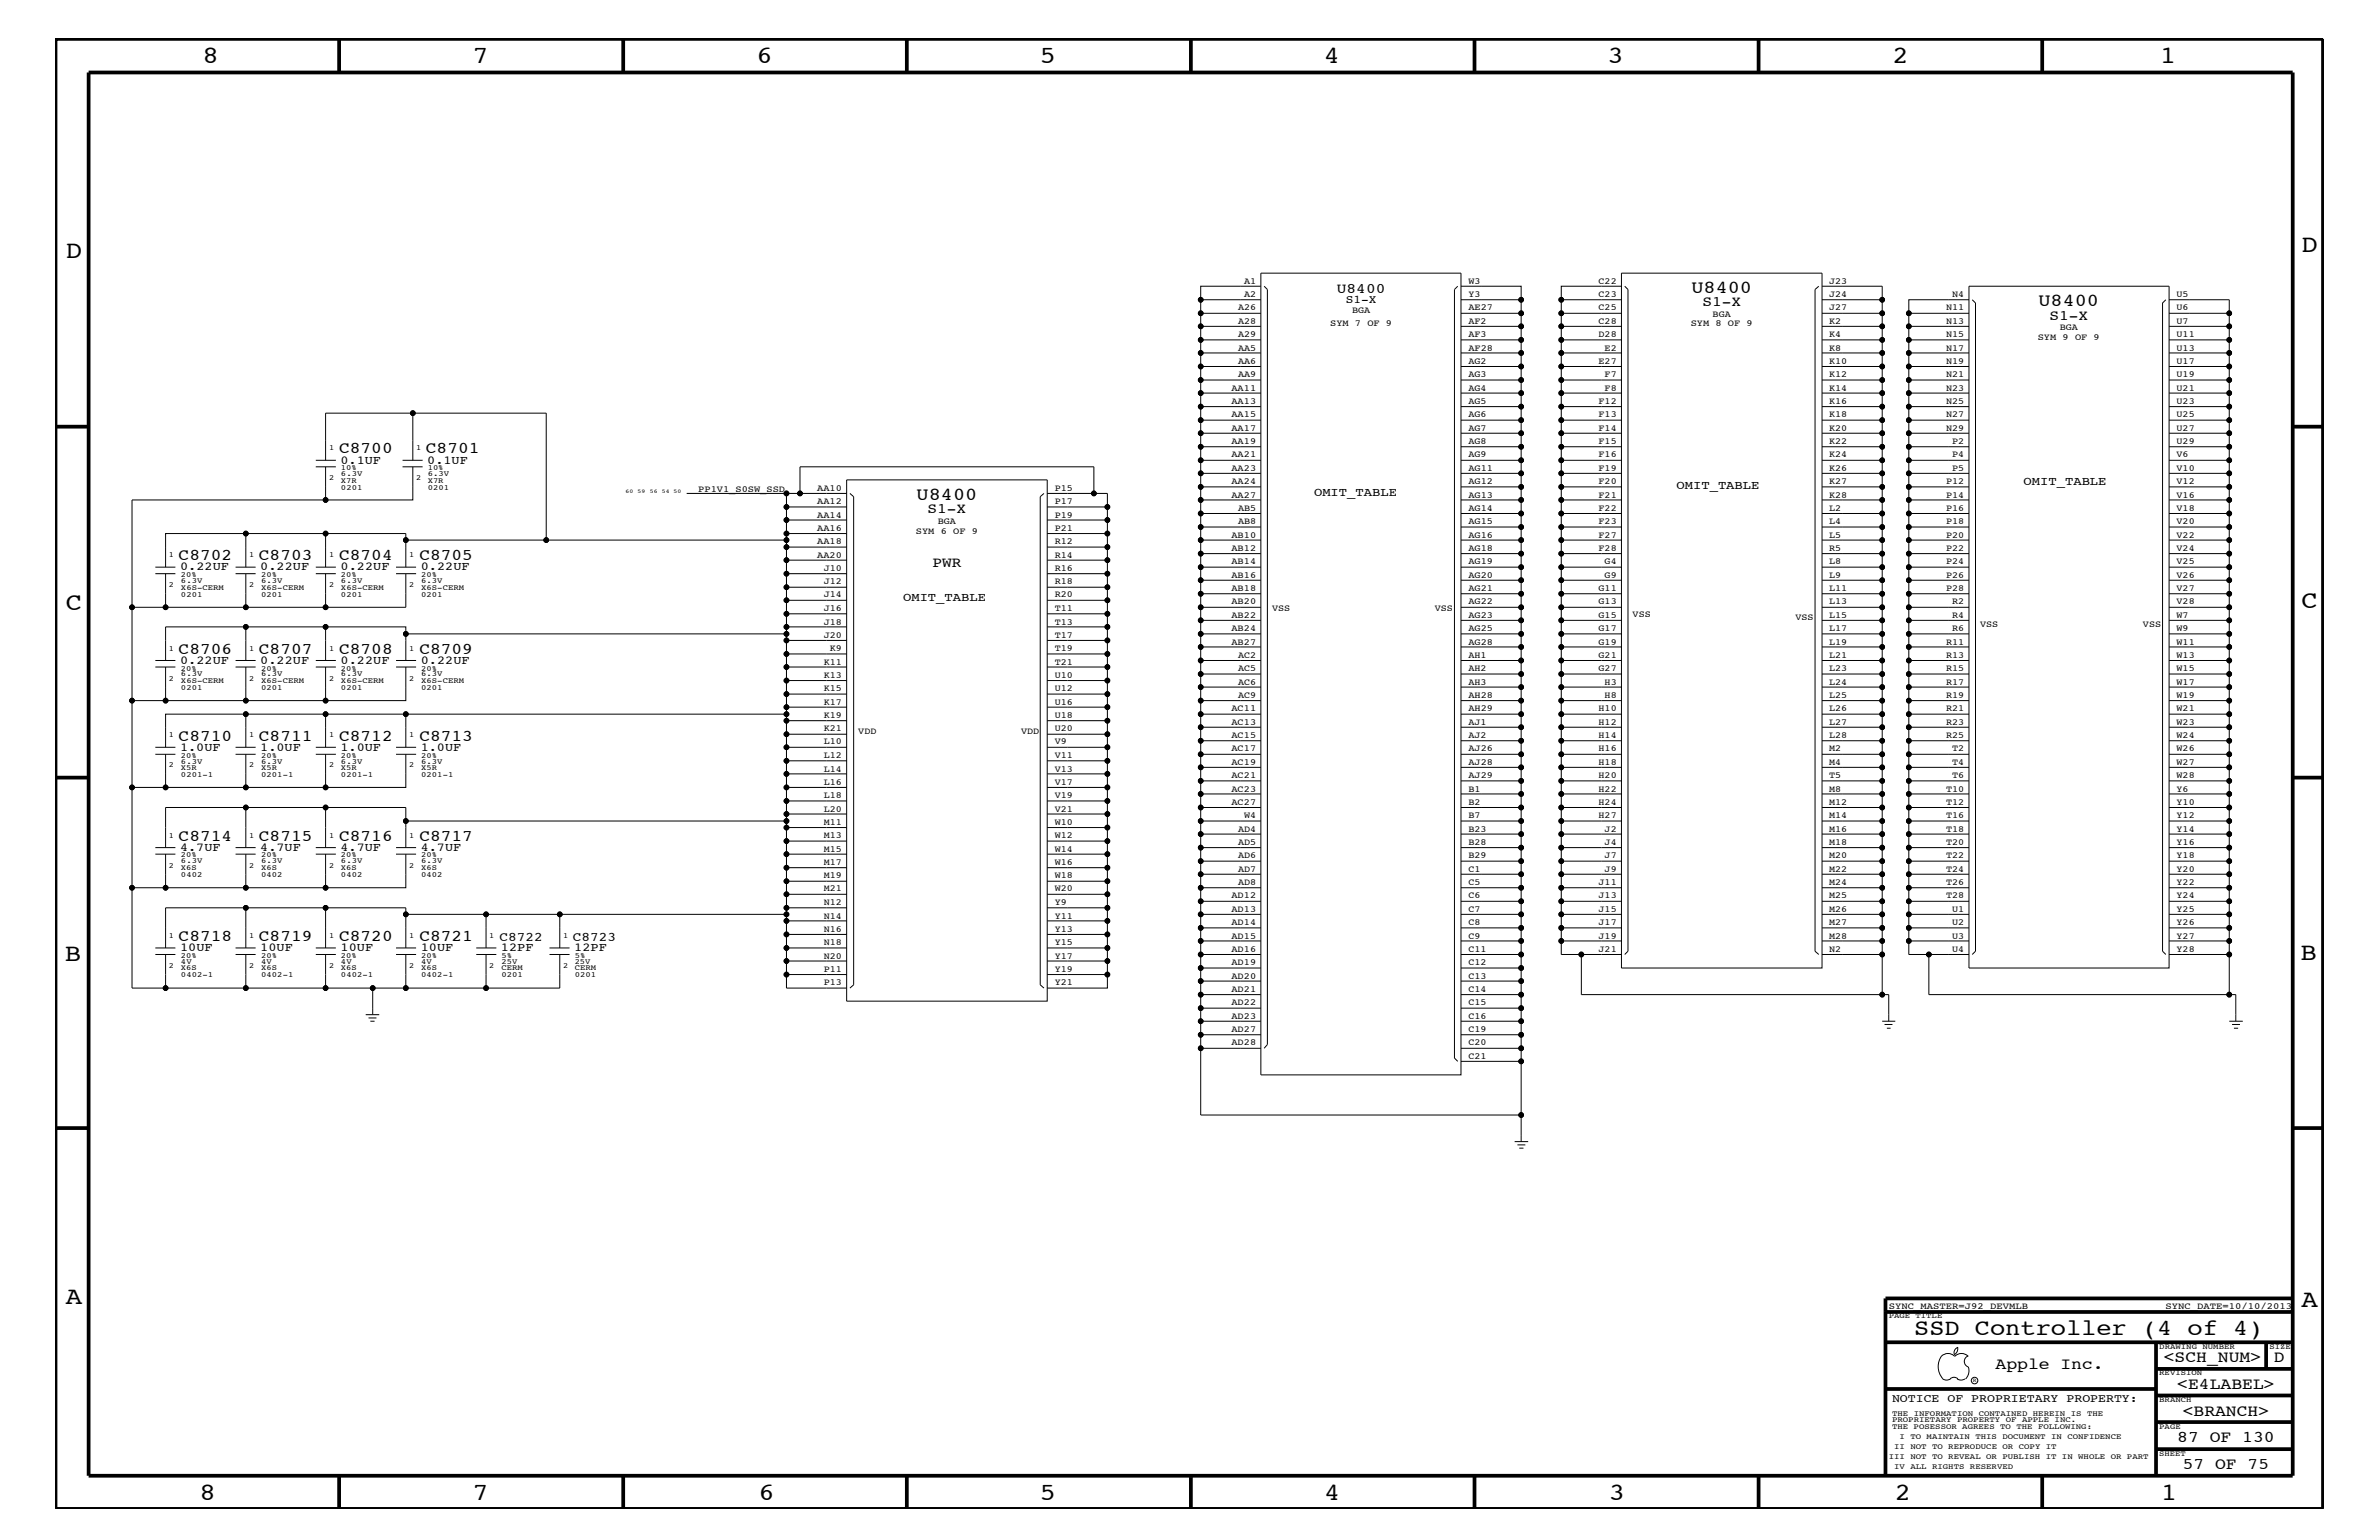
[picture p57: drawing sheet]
<svg xmlns="http://www.w3.org/2000/svg" width="432mm" height="279mm" viewBox="0 0 432 279" stroke-linecap="round" stroke-linejoin="round" font-family="sans-serif">
<defs><g id="words">
<g font-size="4.5">
<text x="36.7" y="11.5">8</text>
<text x="85.8" y="11.5">7</text>
<text x="137.3" y="11.5">6</text>
<text x="188.7" y="11.5">5</text>
<text x="240.3" y="11.5">4</text>
<text x="291.8" y="11.5">3</text>
<text x="343.5" y="11.5">2</text>
<text x="392" y="11.5">1</text>
<text x="11.9" y="46.8">D</text>
<text x="417.7" y="45.7">D</text>
<text x="11.9" y="110.6">C</text>
<text x="417.7" y="110.4">C</text>
<text x="11.8" y="174.3">B</text>
<text x="417.6" y="174.2">B</text>
<text x="11.9" y="236.7">A</text>
<text x="417.7" y="237.1">A</text>
<text x="36.2" y="272.1">8</text>
<text x="85.8" y="272.1">7</text>
<text x="137.7" y="272.1">6</text>
<text x="188.7" y="272.1">5</text>
<text x="240.4" y="272.1">4</text>
<text x="292" y="272.1">3</text>
<text x="343.9" y="272.1">2</text>
<text x="392.2" y="272.1">1</text>
</g>
<text font-size="4.1" x="347.4" y="242.3">SSD Controller (4 of 4)</text>
<g font-size="3.3">
<text x="307" y="53.2">U8400</text>
<text x="370" y="55.6">U8400</text>
<text x="166.4" y="90.7">U8400</text>
</g>
<g font-size="3">
<text x="61.6" y="82.2">C8700</text>
<text x="77.3" y="82.2">C8701</text>
<text x="32.4" y="101.6">C8702</text>
<text x="47" y="101.6">C8703</text>
<text x="61.6" y="101.6">C8704</text>
<text x="76.1" y="101.6">C8705</text>
<text x="32.4" y="118.6">C8706</text>
<text x="47" y="118.6">C8707</text>
<text x="61.6" y="118.6">C8708</text>
<text x="76.1" y="118.6">C8709</text>
<text x="32.4" y="134.4">C8710</text>
<text x="47" y="134.4">C8711</text>
<text x="61.6" y="134.4">C8712</text>
<text x="76.1" y="134.4">C8713</text>
<text x="32.4" y="152.6">C8714</text>
<text x="47" y="152.6">C8715</text>
<text x="61.6" y="152.6">C8716</text>
<text x="76.1" y="152.6">C8717</text>
<text x="32.4" y="170.7">C8718</text>
<text x="47" y="170.7">C8719</text>
<text x="61.6" y="170.7">C8720</text>
<text x="76.1" y="170.7">C8721</text>
<text x="362.2" y="248.4">Apple Inc.</text>
<text x="392.7" y="247.1">&lt;SCH_NUM&gt;</text>
<text x="395.2" y="252">&lt;E4LABEL&gt;</text>
<text x="412.7" y="247.1">D</text>
<text x="396.2" y="256.8">&lt;BRANCH&gt;</text>
<text x="395.2" y="261.6">87 OF 130</text>
<text x="396.2" y="266.6">57 OF 75</text>
</g>
<g font-size="2.6">
<text x="242.7" y="53.2">U8400</text>
<text x="309" y="55.6">S1-X</text>
<text x="372" y="58">S1-X</text>
<text x="168.4" y="93.2">S1-X</text>
<text x="169.2" y="102.9">PWR</text>
</g>
<g font-size="2.4">
<text x="90.7" y="170.7">C8722</text>
<text x="104" y="170.7">C8723</text>
</g>
<g font-size="2.2">
<text x="61.8" y="84.1">0.1UF</text>
<text x="77.6" y="84.1">0.1UF</text>
<text x="304.3" y="88.7">OMIT_TABLE</text>
<text x="367.3" y="88.1">OMIT_TABLE</text>
<text x="238.5" y="90">OMIT_TABLE</text>
<text x="32.7" y="103.5">0.22UF</text>
<text x="47.2" y="103.5">0.22UF</text>
<text x="61.8" y="103.5">0.22UF</text>
<text x="76.4" y="103.5">0.22UF</text>
<text x="163.9" y="109.1">OMIT_TABLE</text>
<text x="32.7" y="120.4">0.22UF</text>
<text x="47.2" y="120.4">0.22UF</text>
<text x="61.8" y="120.4">0.22UF</text>
<text x="76.4" y="120.4">0.22UF</text>
<text x="32.7" y="136.2">1.0UF</text>
<text x="47.2" y="136.2">1.0UF</text>
<text x="61.8" y="136.2">1.0UF</text>
<text x="76.4" y="136.2">1.0UF</text>
<text x="32.7" y="154.4">4.7UF</text>
<text x="47.2" y="154.4">4.7UF</text>
<text x="61.8" y="154.4">4.7UF</text>
<text x="76.4" y="154.4">4.7UF</text>
<text x="32.7" y="172.6">10UF</text>
<text x="47.2" y="172.6">10UF</text>
<text x="61.8" y="172.6">10UF</text>
<text x="76.4" y="172.6">10UF</text>
<text x="90.9" y="172.6">12PF</text>
<text x="104.2" y="172.6">12PF</text>
</g>
<g font-size="2.1">
<text x="244.3" y="55">S1-X</text>
<text x="343.4" y="254.4">NOTICE OF PROPRIETARY PROPERTY:</text>
</g>
<g font-size="1.7">
<text x="225.8" y="51.5">A1</text>
<text x="225.8" y="53.9">A2</text>
<text x="266.5" y="51.5">W3</text>
<text x="266.5" y="53.9">Y3</text>
<text x="290.2" y="51.5">C22</text>
<text x="290.2" y="53.9">C23</text>
<text x="332" y="51.5">J23</text>
<text x="332" y="53.9">J24</text>
<text x="354.3" y="53.9">N4</text>
<text x="395.1" y="53.9">U5</text>
<text x="224.7" y="56.3">A26</text>
<text x="224.7" y="58.7">A28</text>
<text x="241.4" y="59.2">SYM 7 OF 9</text>
<text x="245.4" y="56.8">BGA</text>
<text x="266.5" y="56.3">AE27</text>
<text x="266.5" y="58.7">AF2</text>
<text x="290.2" y="56.3">C25</text>
<text x="290.2" y="58.7">C28</text>
<text x="306.9" y="59.2">SYM 8 OF 9</text>
<text x="310.9" y="57.4">BGA</text>
<text x="332" y="56.3">J27</text>
<text x="332" y="58.7">K2</text>
<text x="353.2" y="56.3">N11</text>
<text x="353.2" y="58.7">N13</text>
<text x="373.8" y="59.8">BGA</text>
<text x="395.1" y="56.3">U6</text>
<text x="395.1" y="58.7">U7</text>
<text x="224.7" y="61.2">A29</text>
<text x="224.7" y="66">AA6</text>
<text x="224.7" y="63.6">AA5</text>
<text x="266.5" y="61.2">AF3</text>
<text x="266.5" y="63.6">AF28</text>
<text x="266.5" y="66">AG2</text>
<text x="290.2" y="61.2">D28</text>
<text x="290.2" y="66">E27</text>
<text x="291.3" y="63.6">E2</text>
<text x="332" y="61.2">K4</text>
<text x="332" y="63.6">K8</text>
<text x="332" y="66">K10</text>
<text x="353.2" y="61.2">N15</text>
<text x="353.2" y="63.6">N17</text>
<text x="353.2" y="66">N19</text>
<text x="369.9" y="61.7">SYM 9 OF 9</text>
<text x="395.1" y="61.2">U11</text>
<text x="395.1" y="63.6">U13</text>
<text x="395.1" y="66">U17</text>
<text x="223.5" y="70.9">AA11</text>
<text x="224.7" y="68.4">AA9</text>
<text x="266.5" y="68.4">AG3</text>
<text x="266.5" y="70.9">AG4</text>
<text x="291.3" y="68.4">F7</text>
<text x="291.3" y="70.9">F8</text>
<text x="332" y="68.4">K12</text>
<text x="332" y="70.9">K14</text>
<text x="353.2" y="68.4">N21</text>
<text x="353.2" y="70.9">N23</text>
<text x="395.1" y="68.4">U19</text>
<text x="395.1" y="70.9">U21</text>
<text x="223.5" y="73.3">AA13</text>
<text x="223.5" y="75.7">AA15</text>
<text x="266.5" y="73.3">AG5</text>
<text x="266.5" y="75.7">AG6</text>
<text x="290.2" y="73.3">F12</text>
<text x="290.2" y="75.7">F13</text>
<text x="332" y="73.3">K16</text>
<text x="332" y="75.7">K18</text>
<text x="353.2" y="73.3">N25</text>
<text x="353.2" y="75.7">N27</text>
<text x="395.1" y="73.3">U23</text>
<text x="395.1" y="75.7">U25</text>
<text x="223.5" y="78.2">AA17</text>
<text x="223.5" y="80.5">AA19</text>
<text x="223.5" y="83">AA21</text>
<text x="266.5" y="78.2">AG7</text>
<text x="266.5" y="80.5">AG8</text>
<text x="266.5" y="83">AG9</text>
<text x="290.2" y="78.2">F14</text>
<text x="290.2" y="80.5">F15</text>
<text x="290.2" y="83">F16</text>
<text x="332" y="78.2">K20</text>
<text x="332" y="80.5">K22</text>
<text x="332" y="83">K24</text>
<text x="353.2" y="78.2">N29</text>
<text x="354.3" y="80.5">P2</text>
<text x="354.3" y="83">P4</text>
<text x="395.1" y="78.2">U27</text>
<text x="395.1" y="80.5">U29</text>
<text x="395.1" y="83">V6</text>
<text x="126.7" y="89.3">PP1V1_S0SW_SSD</text>
<text x="148.3" y="89">AA10</text>
<text x="191.4" y="89">P15</text>
<text x="223.5" y="85.4">AA23</text>
<text x="223.5" y="87.8">AA24</text>
<text x="266.5" y="85.4">AG11</text>
<text x="266.5" y="87.8">AG12</text>
<text x="290.2" y="85.4">F19</text>
<text x="290.2" y="87.8">F20</text>
<text x="332" y="85.4">K26</text>
<text x="332" y="87.8">K27</text>
<text x="353.2" y="87.8">P12</text>
<text x="354.3" y="85.4">P5</text>
<text x="395.1" y="85.4">V10</text>
<text x="395.1" y="87.8">V12</text>
<text x="148.3" y="91.5">AA12</text>
<text x="148.3" y="93.9">AA14</text>
<text x="170.2" y="95">BGA</text>
<text x="191.4" y="91.5">P17</text>
<text x="191.4" y="93.9">P19</text>
<text x="223.5" y="90.3">AA27</text>
<text x="224.7" y="92.7">AB5</text>
<text x="224.7" y="95.1">AB8</text>
<text x="266.5" y="90.3">AG13</text>
<text x="266.5" y="92.7">AG14</text>
<text x="266.5" y="95.1">AG15</text>
<text x="290.2" y="90.3">F21</text>
<text x="290.2" y="92.7">F22</text>
<text x="290.2" y="95.1">F23</text>
<text x="332" y="90.3">K28</text>
<text x="332" y="92.7">L2</text>
<text x="332" y="95.1">L4</text>
<text x="353.2" y="90.3">P14</text>
<text x="353.2" y="92.7">P16</text>
<text x="353.2" y="95.1">P18</text>
<text x="395.1" y="90.3">V16</text>
<text x="395.1" y="92.7">V18</text>
<text x="395.1" y="95.1">V20</text>
<text x="148.3" y="96.3">AA16</text>
<text x="148.3" y="98.7">AA18</text>
<text x="148.3" y="101.2">AA20</text>
<text x="166.2" y="96.8">SYM 6 OF 9</text>
<text x="191.4" y="96.3">P21</text>
<text x="191.4" y="98.7">R12</text>
<text x="191.4" y="101.2">R14</text>
<text x="223.5" y="97.6">AB10</text>
<text x="223.5" y="99.9">AB12</text>
<text x="266.5" y="97.6">AG16</text>
<text x="266.5" y="99.9">AG18</text>
<text x="290.2" y="97.6">F27</text>
<text x="290.2" y="99.9">F28</text>
<text x="332" y="97.6">L5</text>
<text x="332" y="99.9">R5</text>
<text x="353.2" y="97.6">P20</text>
<text x="353.2" y="99.9">P22</text>
<text x="395.1" y="97.6">V22</text>
<text x="395.1" y="99.9">V24</text>
<text x="149.5" y="103.6">J10</text>
<text x="149.5" y="106">J12</text>
<text x="191.4" y="103.6">R16</text>
<text x="191.4" y="106">R18</text>
<text x="223.5" y="102.4">AB14</text>
<text x="223.5" y="104.8">AB16</text>
<text x="223.5" y="107.2">AB18</text>
<text x="266.5" y="102.4">AG19</text>
<text x="266.5" y="104.8">AG20</text>
<text x="266.5" y="107.2">AG21</text>
<text x="290.2" y="107.2">G11</text>
<text x="291.3" y="102.4">G4</text>
<text x="291.3" y="104.8">G9</text>
<text x="332" y="102.4">L8</text>
<text x="332" y="104.8">L9</text>
<text x="332" y="107.2">L11</text>
<text x="353.2" y="102.4">P24</text>
<text x="353.2" y="104.8">P26</text>
<text x="353.2" y="107.2">P28</text>
<text x="395.1" y="102.4">V25</text>
<text x="395.1" y="104.8">V26</text>
<text x="395.1" y="107.2">V27</text>
<text x="149.5" y="113.3">J18</text>
<text x="149.5" y="108.4">J14</text>
<text x="149.5" y="110.9">J16</text>
<text x="191.4" y="108.4">R20</text>
<text x="191.4" y="110.9">T11</text>
<text x="191.4" y="113.3">T13</text>
<text x="223.5" y="109.7">AB20</text>
<text x="223.5" y="112">AB22</text>
<text x="230.9" y="110.8">VSS</text>
<text x="260.4" y="110.8">VSS</text>
<text x="266.5" y="109.7">AG22</text>
<text x="266.5" y="112">AG23</text>
<text x="290.2" y="109.7">G13</text>
<text x="290.2" y="112">G15</text>
<text x="296.3" y="112">VSS</text>
<text x="325.9" y="112.6">VSS</text>
<text x="332" y="109.7">L13</text>
<text x="332" y="112">L15</text>
<text x="354.3" y="109.7">R2</text>
<text x="354.3" y="112">R4</text>
<text x="359.4" y="113.7">VSS</text>
<text x="389" y="113.7">VSS</text>
<text x="395.1" y="109.7">V28</text>
<text x="395.1" y="112">W7</text>
<text x="149.5" y="115.7">J20</text>
<text x="150.6" y="118.1">K9</text>
<text x="191.4" y="115.7">T17</text>
<text x="191.4" y="118.1">T19</text>
<text x="223.5" y="114.5">AB24</text>
<text x="223.5" y="117">AB27</text>
<text x="224.7" y="119.3">AC2</text>
<text x="266.5" y="114.5">AG25</text>
<text x="266.5" y="117">AG28</text>
<text x="266.5" y="119.3">AH1</text>
<text x="290.2" y="114.5">G17</text>
<text x="290.2" y="117">G19</text>
<text x="290.2" y="119.3">G21</text>
<text x="332" y="114.5">L17</text>
<text x="332" y="117">L19</text>
<text x="332" y="119.3">L21</text>
<text x="353.2" y="117">R11</text>
<text x="353.2" y="119.3">R13</text>
<text x="354.3" y="114.5">R6</text>
<text x="395.1" y="114.5">W9</text>
<text x="395.1" y="117">W11</text>
<text x="395.1" y="119.3">W13</text>
<text x="149.5" y="120.6">K11</text>
<text x="149.5" y="123">K13</text>
<text x="149.5" y="125.4">K15</text>
<text x="191.4" y="120.6">T21</text>
<text x="191.4" y="123">U10</text>
<text x="191.4" y="125.4">U12</text>
<text x="224.7" y="121.8">AC5</text>
<text x="224.7" y="124.2">AC6</text>
<text x="266.5" y="121.8">AH2</text>
<text x="266.5" y="124.2">AH3</text>
<text x="290.2" y="121.8">G27</text>
<text x="291.3" y="124.2">H3</text>
<text x="332" y="121.8">L23</text>
<text x="332" y="124.2">L24</text>
<text x="353.2" y="121.8">R15</text>
<text x="353.2" y="124.2">R17</text>
<text x="395.1" y="121.8">W15</text>
<text x="395.1" y="124.2">W17</text>
<text x="149.5" y="127.9">K17</text>
<text x="149.5" y="130.2">K19</text>
<text x="191.4" y="127.9">U16</text>
<text x="191.4" y="130.2">U18</text>
<text x="223.5" y="129.1">AC11</text>
<text x="223.5" y="131.5">AC13</text>
<text x="224.7" y="126.6">AC9</text>
<text x="266.5" y="126.6">AH28</text>
<text x="266.5" y="129.1">AH29</text>
<text x="266.5" y="131.5">AJ1</text>
<text x="290.2" y="129.1">H10</text>
<text x="290.2" y="131.5">H12</text>
<text x="291.3" y="126.6">H8</text>
<text x="332" y="126.6">L25</text>
<text x="332" y="129.1">L26</text>
<text x="332" y="131.5">L27</text>
<text x="353.2" y="126.6">R19</text>
<text x="353.2" y="129.1">R21</text>
<text x="353.2" y="131.5">R23</text>
<text x="395.1" y="126.6">W19</text>
<text x="395.1" y="129.1">W21</text>
<text x="395.1" y="131.5">W23</text>
<text x="149.5" y="132.7">K21</text>
<text x="149.5" y="135.1">L10</text>
<text x="149.5" y="137.5">L12</text>
<text x="155.8" y="133.2">VDD</text>
<text x="185.3" y="133.2">VDD</text>
<text x="191.4" y="132.7">U20</text>
<text x="191.4" y="135.1">V9</text>
<text x="191.4" y="137.5">V11</text>
<text x="223.5" y="133.9">AC15</text>
<text x="223.5" y="136.3">AC17</text>
<text x="266.5" y="133.9">AJ2</text>
<text x="266.5" y="136.3">AJ26</text>
<text x="290.2" y="133.9">H14</text>
<text x="290.2" y="136.3">H16</text>
<text x="332" y="133.9">L28</text>
<text x="332" y="136.3">M2</text>
<text x="353.2" y="133.9">R25</text>
<text x="354.3" y="136.3">T2</text>
<text x="395.1" y="133.9">W24</text>
<text x="395.1" y="136.3">W26</text>
<text x="149.5" y="140">L14</text>
<text x="149.5" y="142.4">L16</text>
<text x="191.4" y="140">V13</text>
<text x="191.4" y="142.4">V17</text>
<text x="223.5" y="138.7">AC19</text>
<text x="223.5" y="141.2">AC21</text>
<text x="223.5" y="143.6">AC23</text>
<text x="266.5" y="138.7">AJ28</text>
<text x="266.5" y="141.2">AJ29</text>
<text x="266.5" y="143.6">B1</text>
<text x="290.2" y="138.7">H18</text>
<text x="290.2" y="141.2">H20</text>
<text x="290.2" y="143.6">H22</text>
<text x="332" y="138.7">M4</text>
<text x="332" y="141.2">T5</text>
<text x="332" y="143.6">M8</text>
<text x="353.2" y="143.6">T10</text>
<text x="354.3" y="138.7">T4</text>
<text x="354.3" y="141.2">T6</text>
<text x="395.1" y="138.7">W27</text>
<text x="395.1" y="141.2">W28</text>
<text x="395.1" y="143.6">Y6</text>
<text x="149.5" y="144.8">L18</text>
<text x="149.5" y="147.3">L20</text>
<text x="149.5" y="149.6">M11</text>
<text x="191.4" y="144.8">V19</text>
<text x="191.4" y="147.3">V21</text>
<text x="191.4" y="149.6">W10</text>
<text x="223.5" y="146">AC27</text>
<text x="225.8" y="148.4">W4</text>
<text x="266.5" y="146">B2</text>
<text x="266.5" y="148.4">B7</text>
<text x="290.2" y="146">H24</text>
<text x="290.2" y="148.4">H27</text>
<text x="332" y="146">M12</text>
<text x="332" y="148.4">M14</text>
<text x="353.2" y="146">T12</text>
<text x="353.2" y="148.4">T16</text>
<text x="395.1" y="146">Y10</text>
<text x="395.1" y="148.4">Y12</text>
<text x="149.5" y="152.1">M13</text>
<text x="149.5" y="154.5">M15</text>
<text x="191.4" y="152.1">W12</text>
<text x="191.4" y="154.5">W14</text>
<text x="224.7" y="150.9">AD4</text>
<text x="224.7" y="153.3">AD5</text>
<text x="224.7" y="155.7">AD6</text>
<text x="266.5" y="150.9">B23</text>
<text x="266.5" y="153.3">B28</text>
<text x="266.5" y="155.7">B29</text>
<text x="291.3" y="150.9">J2</text>
<text x="291.3" y="153.3">J4</text>
<text x="291.3" y="155.7">J7</text>
<text x="332" y="150.9">M16</text>
<text x="332" y="153.3">M18</text>
<text x="332" y="155.7">M20</text>
<text x="353.2" y="150.9">T18</text>
<text x="353.2" y="153.3">T20</text>
<text x="353.2" y="155.7">T22</text>
<text x="395.1" y="150.9">Y14</text>
<text x="395.1" y="153.3">Y16</text>
<text x="395.1" y="155.7">Y18</text>
<text x="149.5" y="156.9">M17</text>
<text x="149.5" y="159.4">M19</text>
<text x="149.5" y="161.7">M21</text>
<text x="191.4" y="156.9">W16</text>
<text x="191.4" y="159.4">W18</text>
<text x="191.4" y="161.7">W20</text>
<text x="224.7" y="158.2">AD7</text>
<text x="224.7" y="160.6">AD8</text>
<text x="266.5" y="158.2">C1</text>
<text x="266.5" y="160.6">C5</text>
<text x="290.2" y="160.6">J11</text>
<text x="291.3" y="158.2">J9</text>
<text x="332" y="158.2">M22</text>
<text x="332" y="160.6">M24</text>
<text x="353.2" y="158.2">T24</text>
<text x="353.2" y="160.6">T26</text>
<text x="395.1" y="158.2">Y20</text>
<text x="395.1" y="160.6">Y22</text>
<text x="149.5" y="164.2">N12</text>
<text x="149.5" y="166.7">N14</text>
<text x="191.4" y="164.2">Y9</text>
<text x="191.4" y="166.7">Y11</text>
<text x="223.5" y="163">AD12</text>
<text x="223.5" y="165.4">AD13</text>
<text x="223.5" y="167.8">AD14</text>
<text x="266.5" y="163">C6</text>
<text x="266.5" y="165.4">C7</text>
<text x="266.5" y="167.8">C8</text>
<text x="290.2" y="163">J13</text>
<text x="290.2" y="165.4">J15</text>
<text x="290.2" y="167.8">J17</text>
<text x="332" y="163">M25</text>
<text x="332" y="165.4">M26</text>
<text x="332" y="167.8">M27</text>
<text x="353.2" y="163">T28</text>
<text x="354.3" y="165.4">U1</text>
<text x="354.3" y="167.8">U2</text>
<text x="395.1" y="163">Y24</text>
<text x="395.1" y="165.4">Y25</text>
<text x="395.1" y="167.8">Y26</text>
<text x="149.5" y="169">N16</text>
<text x="149.5" y="171.5">N18</text>
<text x="149.5" y="173.9">N20</text>
<text x="191.4" y="169">Y13</text>
<text x="191.4" y="171.5">Y15</text>
<text x="191.4" y="173.9">Y17</text>
<text x="223.5" y="170.3">AD15</text>
<text x="223.5" y="172.7">AD16</text>
<text x="266.5" y="170.3">C9</text>
<text x="266.5" y="172.7">C11</text>
<text x="290.2" y="170.3">J19</text>
<text x="290.2" y="172.7">J21</text>
<text x="332" y="170.3">M28</text>
<text x="332" y="172.7">N2</text>
<text x="354.3" y="170.3">U3</text>
<text x="354.3" y="172.7">U4</text>
<text x="395.1" y="170.3">Y27</text>
<text x="395.1" y="172.7">Y28</text>
<text x="149.5" y="176.3">P11</text>
<text x="149.5" y="178.8">P13</text>
<text x="191.4" y="176.3">Y19</text>
<text x="191.4" y="178.8">Y21</text>
<text x="223.5" y="175.1">AD19</text>
<text x="223.5" y="177.6">AD20</text>
<text x="223.5" y="179.9">AD21</text>
<text x="266.5" y="175.1">C12</text>
<text x="266.5" y="177.6">C13</text>
<text x="266.5" y="179.9">C14</text>
<text x="223.5" y="182.4">AD22</text>
<text x="223.5" y="184.9">AD23</text>
<text x="266.5" y="182.4">C15</text>
<text x="266.5" y="184.9">C16</text>
<text x="223.5" y="187.2">AD27</text>
<text x="223.5" y="189.7">AD28</text>
<text x="266.5" y="187.2">C19</text>
<text x="266.5" y="189.7">C20</text>
<text x="266.5" y="192.1">C21</text>
<text x="342.8" y="237.4">SYNC_MASTER=J92_DEVMLB</text>
<text x="393" y="237.4">SYNC_DATE=10/10/2013</text>
</g>
<g font-size="1.4">
<text x="59.8" y="81.6">1</text>
<text x="75.5" y="81.6">1</text>
<text x="59.8" y="87.1">2</text>
<text x="61.9" y="87.6">X7R</text>
<text x="61.9" y="88.8">0201</text>
<text x="61.9" y="86.4">6.3V</text>
<text x="61.9" y="85.3">10%</text>
<text x="75.5" y="87.1">2</text>
<text x="77.6" y="85.3">10%</text>
<text x="77.6" y="86.4">6.3V</text>
<text x="77.6" y="87.6">X7R</text>
<text x="77.6" y="88.8">0201</text>
<text x="30.6" y="101">1</text>
<text x="45.2" y="101">1</text>
<text x="59.8" y="101">1</text>
<text x="74.3" y="101">1</text>
<text x="30.6" y="106.5">2</text>
<text x="32.9" y="104.7">20%</text>
<text x="32.9" y="105.8">6.3V</text>
<text x="32.9" y="107">X6S-CERM</text>
<text x="45.2" y="106.5">2</text>
<text x="47.4" y="105.8">6.3V</text>
<text x="47.4" y="104.7">20%</text>
<text x="47.4" y="107">X6S-CERM</text>
<text x="59.8" y="106.5">2</text>
<text x="61.9" y="105.8">6.3V</text>
<text x="61.9" y="104.7">20%</text>
<text x="61.9" y="107">X6S-CERM</text>
<text x="74.3" y="106.5">2</text>
<text x="76.5" y="104.7">20%</text>
<text x="76.5" y="105.8">6.3V</text>
<text x="76.5" y="107">X6S-CERM</text>
<text x="32.9" y="108.2">0201</text>
<text x="47.4" y="108.2">0201</text>
<text x="61.9" y="108.2">0201</text>
<text x="76.5" y="108.2">0201</text>
<text x="30.6" y="118.1">1</text>
<text x="45.2" y="118.1">1</text>
<text x="59.8" y="118.1">1</text>
<text x="74.3" y="118.1">1</text>
<text x="30.6" y="123.5">2</text>
<text x="32.9" y="121.7">20%</text>
<text x="32.9" y="125.2">0201</text>
<text x="32.9" y="122.7">6.3V</text>
<text x="32.9" y="124">X6S-CERM</text>
<text x="45.2" y="123.5">2</text>
<text x="47.4" y="125.2">0201</text>
<text x="47.4" y="122.7">6.3V</text>
<text x="47.4" y="124">X6S-CERM</text>
<text x="47.4" y="121.7">20%</text>
<text x="59.8" y="123.5">2</text>
<text x="61.9" y="124">X6S-CERM</text>
<text x="61.9" y="125.2">0201</text>
<text x="61.9" y="121.7">20%</text>
<text x="61.9" y="122.7">6.3V</text>
<text x="74.3" y="123.5">2</text>
<text x="76.5" y="124">X6S-CERM</text>
<text x="76.5" y="122.7">6.3V</text>
<text x="76.5" y="121.7">20%</text>
<text x="76.5" y="125.2">0201</text>
<text x="30.6" y="133.8">1</text>
<text x="32.9" y="137.4">20%</text>
<text x="45.2" y="133.8">1</text>
<text x="47.4" y="137.4">20%</text>
<text x="59.8" y="133.8">1</text>
<text x="61.9" y="137.4">20%</text>
<text x="74.3" y="133.8">1</text>
<text x="76.5" y="137.4">20%</text>
<text x="30.6" y="139.2">2</text>
<text x="32.9" y="140.9">0201-1</text>
<text x="32.9" y="138.5">6.3V</text>
<text x="32.9" y="139.7">X5R</text>
<text x="45.2" y="139.2">2</text>
<text x="47.4" y="138.5">6.3V</text>
<text x="47.4" y="140.9">0201-1</text>
<text x="47.4" y="139.7">X5R</text>
<text x="59.8" y="139.2">2</text>
<text x="61.9" y="139.7">X5R</text>
<text x="61.9" y="138.5">6.3V</text>
<text x="61.9" y="140.9">0201-1</text>
<text x="74.3" y="139.2">2</text>
<text x="76.5" y="140.9">0201-1</text>
<text x="76.5" y="138.5">6.3V</text>
<text x="76.5" y="139.7">X5R</text>
<text x="30.6" y="152">1</text>
<text x="32.9" y="155.6">20%</text>
<text x="45.2" y="152">1</text>
<text x="47.4" y="155.6">20%</text>
<text x="59.8" y="152">1</text>
<text x="61.9" y="155.6">20%</text>
<text x="74.3" y="152">1</text>
<text x="76.5" y="155.6">20%</text>
<text x="30.6" y="157.4">2</text>
<text x="32.9" y="159.1">0402</text>
<text x="32.9" y="157.9">X6S</text>
<text x="32.9" y="156.7">6.3V</text>
<text x="45.2" y="157.4">2</text>
<text x="47.4" y="159.1">0402</text>
<text x="47.4" y="157.9">X6S</text>
<text x="47.4" y="156.7">6.3V</text>
<text x="59.8" y="157.4">2</text>
<text x="61.9" y="159.1">0402</text>
<text x="61.9" y="157.9">X6S</text>
<text x="61.9" y="156.7">6.3V</text>
<text x="74.3" y="157.4">2</text>
<text x="76.5" y="156.7">6.3V</text>
<text x="76.5" y="157.9">X6S</text>
<text x="76.5" y="159.1">0402</text>
<text x="30.6" y="170.1">1</text>
<text x="32.9" y="173.8">20%</text>
<text x="45.2" y="170.1">1</text>
<text x="47.4" y="173.8">20%</text>
<text x="59.8" y="170.1">1</text>
<text x="61.9" y="173.8">20%</text>
<text x="74.3" y="170.1">1</text>
<text x="76.5" y="173.8">20%</text>
<text x="88.8" y="170.1">1</text>
<text x="91" y="173.8">5%</text>
<text x="102.2" y="170.1">1</text>
<text x="104.3" y="173.8">5%</text>
<text x="30.6" y="175.6">2</text>
<text x="32.9" y="176">X6S</text>
<text x="32.9" y="174.9">4V</text>
<text x="32.9" y="177.3">0402-1</text>
<text x="45.2" y="175.6">2</text>
<text x="47.4" y="176.1">X6S</text>
<text x="47.4" y="174.9">4V</text>
<text x="47.4" y="177.3">0402-1</text>
<text x="59.8" y="175.6">2</text>
<text x="61.9" y="176.1">X6S</text>
<text x="61.9" y="174.9">4V</text>
<text x="61.9" y="177.3">0402-1</text>
<text x="74.3" y="175.6">2</text>
<text x="76.5" y="174.9">4V</text>
<text x="76.5" y="176.1">X6S</text>
<text x="76.5" y="177.3">0402-1</text>
<text x="88.8" y="175.6">2</text>
<text x="91" y="177.3">0201</text>
<text x="91" y="176">CERM</text>
<text x="91" y="174.9">25V</text>
<text x="102.2" y="175.6">2</text>
<text x="104.3" y="177.3">0201</text>
<text x="104.3" y="176">CERM</text>
<text x="104.3" y="174.9">25V</text>
<text x="342.8" y="239.2">PAGE TITLE</text>
<text x="391.9" y="244.7">DRAWING NUMBER</text>
<text x="411.9" y="244.7">SIZE</text>
<text x="391.9" y="249.5">REVISION</text>
<text x="343.4" y="256.8">THE INFORMATION CONTAINED HEREIN IS THE</text>
<text x="391.9" y="254.4">BRANCH</text>
<text x="343.4" y="258">PROPRIETARY PROPERTY OF APPLE INC.</text>
<text x="343.4" y="259.3">THE POSESSOR AGREES TO THE FOLLOWING:</text>
<text x="343.8" y="262.9">II NOT TO REPRODUCE OR COPY IT</text>
<text x="344.8" y="261.1">I TO MAINTAIN THIS DOCUMENT IN CONFIDENCE</text>
<text x="391.9" y="259.3">PAGE</text>
<text x="342.8" y="264.7">III NOT TO REVEAL OR PUBLISH IT IN WHOLE OR PART</text>
<text x="343.8" y="266.6">IV ALL RIGHTS RESERVED</text>
<text x="391.9" y="264.1">SHEET</text>
</g>
<g font-size="1">
<text x="113.5" y="89.5">60</text>
<text x="115.7" y="89.5">59</text>
<text x="117.9" y="89.5">56</text>
<text x="120.1" y="89.5">54 50</text>
<text x="358.1" y="250.7">R</text>
</g>
</g></defs>
<g fill="none" stroke="#000" stroke-width=".18">
<path d="M228.9 59.2h-11v2.5M228.9 56.8h-11v2.4M228.9 54.4h-11v2.4M228.9 51.9h-11v2.5M228.9 49.6h36.3v145.4h-36.3zM229.4 51.9l.6 .6v137l-.6 .7M264.6 51.9l-.6 .6v139.5l.6 .6M265.2 59.2h10.9v4.8M265.2 56.8h10.9v2.4M265.2 54.4h10.9v2.4M265.2 51.9h10.9v2.5M294.3 59.2h-10.9v2.5"/>
<path d="M294.3 56.8h-10.9v2.4M294.3 54.4h-10.9v2.4M294.3 51.9h-10.9v2.5M294.3 49.6h36.4v126h-36.4zM294.9 51.9l.6 .6v120.1l-.6 .6M330.1 51.9l-.7 .6v120.1l.7 .6M330.7 59.2h10.9v2.5M330.7 56.8h10.9v2.4M330.7 54.4h10.9v2.4M330.7 51.9h10.9v2.5M357.4 59.2h-10.9v2.5M357.4 56.8h-10.9v2.4"/>
<path d="M357.4 54.4h-10.9v2.4M357.4 51.9h36.3v123.7h-36.3zM358 54.4l.6 .6v117.6l-.6 .6M393.1 54.4l-.6 .6v117.6l.6 .6M393.7 56.8h10.9v2.4M393.7 59.2h10.9M393.7 54.4h10.9v2.4M404.6 59.2v2.5M74.9 75h24.2v23h-25.4M228.9 78.6h-11v2.5M228.9 76.2h-11v2.4M228.9 73.8h-11v2.4"/>
<path d="M228.9 71.3h-11v2.5M228.9 68.9h-11v2.4M228.9 66.5h-11v2.4M228.9 64h-11v2.5M228.9 61.7h-11v2.3M265.2 78.6h10.9v2.5M265.2 76.2h10.9v2.4M265.2 73.8h10.9v2.4M265.2 68.9h10.9v2.4M265.2 64h10.9v4.9M265.2 71.3h10.9M265.2 66.5h10.9"/>
<path d="M265.2 61.7h10.9M276.1 71.3v2.5M294.3 78.6h-10.9v2.5M294.3 76.2h-10.9v2.4M294.3 73.8h-10.9v2.4M294.3 71.3h-10.9v2.5M294.3 68.9h-10.9v2.4M294.3 66.5h-10.9v2.4M294.3 64h-10.9v2.5M294.3 61.7h-10.9v2.3M330.7 78.6h10.9v2.5M330.7 76.2h10.9v2.4"/>
<path d="M330.7 73.8h10.9v2.4M330.7 68.9h10.9v4.9M330.7 66.5h10.9v2.4M330.7 64h10.9v2.5M330.7 61.7h10.9v2.3M330.7 71.3h10.9M357.4 78.6h-10.9v2.5M357.4 76.2h-10.9v2.4M357.4 73.8h-10.9v2.4M357.4 71.3h-10.9v2.5M357.4 68.9h-10.9v2.4M357.4 66.5h-10.9v2.4"/>
<path d="M357.4 64h-10.9v2.5M357.4 61.7h-10.9v2.3M393.7 78.6h10.9v2.5M393.7 76.2h10.9v2.4M393.7 73.8h10.9v2.4M393.7 66.5h10.9v2.4M393.7 61.7h10.9v2.3M393.7 71.3h10.9M393.7 68.9h10.9M393.7 64h10.9M404.6 64v2.5M404.6 68.9v4.9"/>
<path d="M44.6 96.8h14.5v6.1M57.3 84.7h3.7M57.3 83.5h3.7M59.1 83.5v-8.5h15.8v8.5M59.1 84.7v6M59.1 96.8h14.6v6.1M59.1 90.7h-35.1v88.6h6.1M73.1 84.7h3.6M73.1 83.5h3.6M74.9 84.7v6h-15.8M99.1 98h43.6v1.3M124.6 89.5h18.1"/>
<path d="M145.2 89.5v-4.8h53.3v4.8h-8.4M153.7 99.3h-11v2.3M153.7 96.8h-11v1.2M153.7 94.3h-11v2.5M153.7 92h-11v2.3M153.7 89.5h-11v2.5M153.7 87.1h36.4v94.5h-36.4zM154.3 89.5l.6 .6v88.6l-.6 .6M189.5 89.5l-.7 .6v88.6l.7 .6M190.1 99.3h10.9M198.5 89.5h2.5v2.5h-10.9M201 96.8v2.5"/>
<path d="M201 92v2.3h-10.9M201 94.3v2.5h-10.9M201 99.3v2.3h-10.9M228.9 98h-11v2.4M228.9 95.6h-11v2.4M228.9 93.2h-11v2.4M228.9 90.7h-11v2.5M228.9 88.3h-11v2.4M228.9 85.9h-11v2.4M228.9 83.5h-11v2.4M228.9 81.1h-11v2.4M265.2 98h10.9v2.4"/>
<path d="M265.2 95.6h10.9v2.4M265.2 90.7h10.9v2.5M265.2 85.9h10.9v2.4M265.2 81.1h10.9v2.4M265.2 83.5h10.9M265.2 88.3h10.9M265.2 93.2h10.9M276.1 83.5v2.4M276.1 88.3v2.4M276.1 93.2v2.4M294.3 98h-10.9v2.4M294.3 95.6h-10.9v2.4"/>
<path d="M294.3 93.2h-10.9v2.4M294.3 90.7h-10.9v2.5M294.3 88.3h-10.9v2.4M294.3 85.9h-10.9v2.4M294.3 83.5h-10.9v2.4M294.3 81.1h-10.9v2.4M330.7 98h10.9v2.4M330.7 95.6h10.9v2.4M330.7 90.7h10.9v2.5M330.7 88.3h10.9v2.4M330.7 85.9h10.9v2.4M330.7 83.5h10.9v2.4"/>
<path d="M330.7 81.1h10.9v2.4M330.7 93.2h10.9M341.6 93.2v2.4M357.4 98h-10.9v2.4M357.4 95.6h-10.9v2.4M357.4 93.2h-10.9v2.4M357.4 90.7h-10.9v2.5M357.4 88.3h-10.9v2.4M357.4 85.9h-10.9v2.4M357.4 83.5h-10.9v2.4M357.4 81.1h-10.9v2.4M393.7 98h10.9v2.4"/>
<path d="M393.7 95.6h10.9v2.4M393.7 90.7h10.9v2.5M393.7 88.3h10.9v2.4M393.7 85.9h10.9v2.4M393.7 83.5h10.9v2.4M393.7 81.1h10.9v2.4M393.7 93.2h10.9M404.6 93.2v2.4M28.2 104.1h3.6M28.2 119.8h3.6M28.2 102.9h3.6M30.1 119.8v-6.1h14.5v6.1"/>
<path d="M30.1 102.9v-6.1h14.5v6.1M30.1 104.1v6.1M42.8 104.1h3.6M42.8 119.8h3.6M42.8 102.9h3.6M44.6 113.7h14.5v6.1M44.6 104.1v6.1M57.3 104.1h3.7M57.3 119.8h3.7M57.3 102.9h3.7M59.1 113.7h14.6v6.1M59.1 104.1v6.1"/>
<path d="M71.9 119.8h3.6M71.9 102.9h3.6M71.9 104.1h3.6M73.7 115h69v1.2M73.7 104.1v6.1h-49.7M142.7 108.9v2.5M153.7 118.6h-11v2.4M153.7 116.2h-11v2.4M153.7 113.7h-11v1.3M153.7 111.4h-11v2.3M153.7 106.5h-11v2.4h11M153.7 104.1h-11v2.4"/>
<path d="M153.7 101.6h-11v2.5M190.1 104.1h10.9M190.1 108.9h10.9M201 101.6v2.5M201 106.5v2.4M201 118.6v2.4M201 104.1v2.4h-10.9M201 108.9v2.5h-10.9M201 111.4v2.3h-10.9M201 113.7v2.5h-10.9M201 116.2v2.4h-10.9M228.9 119.8h-11v2.5"/>
<path d="M228.9 117.4h-11v2.4M228.9 115h-11v2.4M228.9 112.6h-11v2.4M228.9 110.2h-11v2.4M228.9 107.7h-11v2.5M228.9 105.3h-11v2.4M228.9 102.9h-11v2.4M228.9 100.4h-11v2.5M265.2 119.8h10.9v2.5M265.2 117.4h10.9v2.4M265.2 112.6h10.9v2.4M265.2 107.7h10.9v4.9"/>
<path d="M265.2 102.9h10.9v4.8M265.2 100.4h10.9v2.5M265.2 115h10.9M265.2 110.2h10.9M265.2 105.3h10.9M276.1 115v2.4M294.3 119.8h-10.9v2.5M294.3 117.4h-10.9v2.4M294.3 115h-10.9v2.4M294.3 112.6h-10.9v2.4M294.3 110.2h-10.9v2.4M294.3 107.7h-10.9v2.5"/>
<path d="M294.3 105.3h-10.9v2.4M294.3 102.9h-10.9v2.4M294.3 100.4h-10.9v2.5M330.7 117.4h10.9v4.9M330.7 112.6h10.9v4.8M330.7 110.2h10.9v2.4M330.7 107.7h10.9v2.5M330.7 105.3h10.9v2.4M330.7 100.4h10.9v2.5M330.7 119.8h10.9M330.7 102.9h10.9M330.7 115h10.9"/>
<path d="M341.6 102.9v2.4M357.4 119.8h-10.9v2.5M357.4 117.4h-10.9v2.4M357.4 115h-10.9v2.4M357.4 112.6h-10.9v2.4M357.4 110.2h-10.9v2.4M357.4 107.7h-10.9v2.5M357.4 105.3h-10.9v2.4M357.4 102.9h-10.9v2.4M357.4 100.4h-10.9v2.5M393.7 117.4h10.9v4.9M393.7 112.6h10.9v4.8"/>
<path d="M393.7 110.2h10.9v2.4M393.7 107.7h10.9v2.5M393.7 105.3h10.9v2.4M393.7 100.4h10.9v2.5M393.7 119.8h10.9M393.7 102.9h10.9M393.7 115h10.9M404.6 102.9v2.4M24 127.1h6.1M28.2 136.8h3.6M28.2 121h3.6M28.2 135.6h3.6"/>
<path d="M30.1 135.6v-6h14.5v6M30.1 121v6.1M30.1 136.8v6.1M42.8 136.8h3.6M42.8 121h3.6M42.8 135.6h3.6M44.6 136.8v6.1h-14.5M44.6 121v6.1h-14.5M44.6 129.6h14.5v6M57.3 136.8h3.7M57.3 121h3.7M57.3 135.6h3.7"/>
<path d="M59.1 136.8v6.1h-14.5M59.1 121v6.1h-14.5M59.1 129.6h14.6v6M71.9 135.6h3.6M71.9 136.8h3.6M71.9 121h3.6M73.7 136.8v6.1h-14.6M73.7 121v6.1h-14.6M73.7 129.6h69v1.2M153.7 138h-11v2.4M153.7 135.6h-11v2.4M153.7 133.2h-11v2.4"/>
<path d="M153.7 130.8h-11v2.4M153.7 128.3h-11v1.3M153.7 125.9h-11v2.4M153.7 123.5h-11v2.4M153.7 121h-11v2.5M190.1 121h10.9M190.1 130.8h10.9M190.1 125.9h10.9M201 123.5v2.4M201 128.3v2.5M201 121v2.5h-10.9M201 125.9v2.4h-10.9"/>
<path d="M201 130.8v2.4h-10.9M201 133.2v2.4h-10.9M201 135.6v2.4h-10.9M201 138v2.4h-10.9M228.9 139.2h-11v2.5M228.9 136.8h-11v2.4M228.9 134.4h-11v2.4M228.9 131.9h-11v2.5M228.9 129.6h-11v2.3M228.9 127.1h-11v2.5M228.9 124.7h-11v2.4M228.9 122.3h-11v2.4"/>
<path d="M265.2 139.2h10.9v2.5M265.2 134.4h10.9v2.4M265.2 129.6h10.9v2.3M265.2 124.7h10.9v2.4M265.2 122.3h10.9v2.4M265.2 136.8h10.9M265.2 131.9h10.9M265.2 127.1h10.9M276.1 127.1v2.5M276.1 131.9v2.5M276.1 136.8v2.4M294.3 139.2h-10.9v2.5"/>
<path d="M294.3 136.8h-10.9v2.4M294.3 134.4h-10.9v2.4M294.3 131.9h-10.9v2.5M294.3 129.6h-10.9v2.3M294.3 127.1h-10.9v2.5M294.3 124.7h-10.9v2.4M294.3 122.3h-10.9v2.4M330.7 139.2h10.9v2.5M330.7 136.8h10.9v2.4M330.7 134.4h10.9v2.4M330.7 131.9h10.9v2.5M330.7 129.6h10.9v2.3"/>
<path d="M330.7 127.1h10.9v2.5M330.7 122.3h10.9v2.4M330.7 124.7h10.9M341.6 124.7v2.4M357.4 139.2h-10.9v2.5M357.4 136.8h-10.9v2.4M357.4 134.4h-10.9v2.4M357.4 131.9h-10.9v2.5M357.4 129.6h-10.9v2.3M357.4 127.1h-10.9v2.5M357.4 124.7h-10.9v2.4M357.4 122.3h-10.9v2.4"/>
<path d="M393.7 139.2h10.9v2.5M393.7 136.8h10.9v2.4M393.7 134.4h10.9v2.4M393.7 131.9h10.9v2.5M393.7 129.6h10.9v2.3M393.7 127.1h10.9v2.5M393.7 122.3h10.9v2.4M393.7 124.7h10.9M404.6 124.7v2.4M24 142.9h6.1M28.2 155h3.6M28.2 153.8h3.6"/>
<path d="M30.1 153.8v-7.3h14.5v7.3M30.1 155v6.1M42.8 155h3.6M42.8 153.8h3.6M44.6 155v6.1h-14.5M44.6 146.5h14.5v7.3M57.3 155h3.7M57.3 153.8h3.7M59.1 155v6.1h-14.5M59.1 146.5h14.6v7.3M71.9 153.8h3.6M71.9 155h3.6"/>
<path d="M73.7 155v6.1h-14.6M73.7 149h69v1.1M142.7 152.6v2.4M142.7 152.6h11M153.7 159.9h-11v2.3M153.7 157.4h-11v2.5M153.7 155h-11v2.4M153.7 150.1h-11v2.5M153.7 147.7h-11v1.3M153.7 145.3h-11v2.4M153.7 142.9h-11v2.4M153.7 140.4h-11v2.5"/>
<path d="M190.1 152.6h10.9M190.1 147.7h10.9M190.1 142.9h10.9M201 140.4v2.5M201 145.3v2.4M201 150.1v2.5M201 142.9v2.4h-10.9M201 147.7v2.4h-10.9M201 152.6v2.4h-10.9M201 155v2.4h-10.9M201 157.4v2.5h-10.9M201 159.9v2.3h-10.9"/>
<path d="M228.9 158.6h-11v2.5M228.9 156.2h-11v2.4M228.9 153.8h-11v2.4M228.9 151.3h-11v2.5M228.9 149h-11v2.3M228.9 146.5h-11v2.5M228.9 144h-11v2.5M228.9 141.7h-11v2.3M265.2 156.2h10.9v2.4M265.2 151.3h10.9v4.9M265.2 146.5h10.9v4.8M265.2 144h10.9v2.5"/>
<path d="M265.2 141.7h10.9v2.3M265.2 153.8h10.9M265.2 158.6h10.9M265.2 149h10.9M276.1 158.6v2.5M294.3 158.6h-10.9v2.5M294.3 156.2h-10.9v2.4M294.3 153.8h-10.9v2.4M294.3 151.3h-10.9v2.5M294.3 149h-10.9v2.3M294.3 146.5h-10.9v2.5M294.3 144h-10.9v2.5"/>
<path d="M294.3 141.7h-10.9v2.3M330.7 156.2h10.9v4.9M330.7 151.3h10.9v4.9M330.7 149h10.9v2.3M330.7 144h10.9v2.5M330.7 153.8h10.9M330.7 158.6h10.9M330.7 146.5h10.9M330.7 141.7h10.9M341.6 141.7v2.3M341.6 146.5v2.5M357.4 158.6h-10.9v2.5"/>
<path d="M357.4 156.2h-10.9v2.4M357.4 153.8h-10.9v2.4M357.4 151.3h-10.9v2.5M357.4 149h-10.9v2.3M357.4 146.5h-10.9v2.5M357.4 144h-10.9v2.5M357.4 141.7h-10.9v2.3M393.7 156.2h10.9v4.9M393.7 151.3h10.9v4.9M393.7 149h10.9v2.3M393.7 144h10.9v2.5M393.7 153.8h10.9"/>
<path d="M393.7 158.6h10.9M393.7 146.5h10.9M393.7 141.7h10.9M404.6 141.7v2.3M404.6 146.5v2.5M24 161.1h6.1M28.2 173.2h3.6M28.2 172h3.6M30.1 173.2v6.1h14.5M30.1 172v-7.3h14.5v7.3M42.8 173.2h3.6M42.8 172h3.6"/>
<path d="M44.6 173.2v6.1h14.5M44.6 164.7h14.5v7.3M57.3 173.2h3.7M57.3 172h3.7M59.1 173.2v6.1h14.6v-6.1M59.1 164.7h14.6v7.3M67.6 179.3v4.8M71.9 172h3.6M71.9 173.2h3.6M73.7 165.9h14.5v6.1M86.4 172h3.7M86.4 173.2h3.7"/>
<path d="M88.2 165.9h54.5M88.2 173.2v6.1M99.7 172h3.7M99.7 173.2h3.7M101.6 173.2v6.1h-27.9M101.6 165.9v6.1M142.7 172h11M142.7 176.8v2.5h11M142.7 172v2.4M153.7 174.4h-11v2.4h11M153.7 169.5h-11v2.5M153.7 167.1h-11v2.4"/>
<path d="M153.7 164.7h-11v2.4M153.7 162.2h-11v2.5M190.1 176.8h10.9M190.1 169.5h10.9M190.1 164.7h10.9M201 174.4v4.9h-10.9M201 162.2v2.5M201 167.1v2.4M201 164.7v2.4h-10.9M201 169.5v2.5h-10.9M201 172v2.4h-10.9M228.9 178h-11v2.5"/>
<path d="M228.9 175.6h-11v2.4M228.9 173.2h-11v2.4M228.9 170.7h-11v2.5M228.9 168.3h-11v2.4M228.9 165.9h-11v2.4M228.9 163.5h-11v2.4M228.9 161.1h-11v2.4M265.2 178h10.9v2.5M265.2 173.2h10.9v2.4M265.2 168.3h10.9v2.4M265.2 165.9h10.9v2.4M265.2 163.5h10.9v2.4"/>
<path d="M265.2 161.1h10.9v2.4M265.2 175.6h10.9M265.2 170.7h10.9M276.1 170.7v2.5M276.1 175.6v2.4M294.3 173.2h-7.3v7.3h55.8v4.8M294.3 170.7h-10.9v2.5h3.6M294.3 168.3h-10.9v2.4M294.3 165.9h-10.9v2.4M294.3 163.5h-10.9v2.4M294.3 161.1h-10.9v2.4M330.7 173.2h10.9v7.3"/>
<path d="M330.7 170.7h10.9v2.5M330.7 168.3h10.9v2.4M330.7 165.9h10.9v2.4M330.7 161.1h10.9v4.8M330.7 163.5h10.9M357.4 173.2h-7.3v7.3h55.7v4.8M357.4 170.7h-10.9v2.5h3.6M357.4 168.3h-10.9v2.4M357.4 165.9h-10.9v2.4M357.4 163.5h-10.9v2.4M357.4 161.1h-10.9v2.4M393.7 173.2h10.9v7.3"/>
<path d="M393.7 170.7h10.9v2.5M393.7 168.3h10.9v2.4M393.7 165.9h10.9v2.4M393.7 161.1h10.9v4.8M393.7 163.5h10.9M66.4 184.1h2.4M66.9 184.7h1.4M67.2 185.3h.8M217.9 190.2h11M217.9 190.2v12.1h58.2M228.9 187.7h-11v2.5M228.9 185.3h-11v2.4"/>
<path d="M228.9 182.9h-11v2.4M228.9 180.5h-11v2.4M265.2 190.2h10.9v2.4M265.2 185.3h10.9v4.9M265.2 192.6h10.9M265.2 187.7h10.9M265.2 182.9h10.9M265.2 180.5h10.9M276.1 180.5v4.8M276.1 192.6v14.5M341.6 185.3h2.4M342.1 185.9h1.4"/>
<path d="M342.5 186.5h.7M404.6 185.3h2.5M405.1 185.9h1.5M405.5 186.5h.7M274.9 207.1h2.5M275.4 207.7h1.5M275.8 208.3h.7M352.3 246.1a1.72 1.72 0 0 1 2.5 0 1.69 1.69 0 0 1 2.4 0M352.4 246a3.2 3.2 0 0 0 .4 4.3l.8 .1 .4-.2M354 250.2l.7-.3 .7 .3M355.2 250.2l.7 .2 .7-.2M355.3 244.4v.3a1.18 1.18 0 0 1-.6 1.1"/>
<path d="M355.4 244.4a.99 .99 0 0 0-.6 1.4M357.2 246a1.04 1.04 0 0 0-.7 1 1.04 1.04 0 0 0 .7 1M357.3 248l.1 .7a2.11 2.11 0 0 1-.6 1.5"/>
<circle cx="217.9" cy="54.4" r=".42"/>
<circle cx="217.9" cy="59.2" r=".42"/>
<circle cx="217.9" cy="56.8" r=".42"/>
<circle cx="276.1" cy="59.2" r=".42"/>
<circle cx="276.1" cy="56.8" r=".42"/>
<circle cx="276.1" cy="54.4" r=".42"/>
<circle cx="283.4" cy="59.2" r=".42"/>
<circle cx="283.4" cy="54.4" r=".42"/>
<circle cx="283.4" cy="56.8" r=".42"/>
<circle cx="341.6" cy="59.2" r=".42"/>
<circle cx="341.6" cy="54.4" r=".42"/>
<circle cx="341.6" cy="56.8" r=".42"/>
<circle cx="346.5" cy="59.2" r=".42"/>
<circle cx="346.5" cy="56.8" r=".42"/>
<circle cx="404.6" cy="56.8" r=".42"/>
<circle cx="404.6" cy="59.2" r=".42"/>
<circle cx="74.9" cy="75" r=".42"/>
<circle cx="217.9" cy="64" r=".42"/>
<circle cx="217.9" cy="68.9" r=".42"/>
<circle cx="217.9" cy="76.2" r=".42"/>
<circle cx="217.9" cy="78.6" r=".42"/>
<circle cx="217.9" cy="66.5" r=".42"/>
<circle cx="217.9" cy="71.3" r=".42"/>
<circle cx="217.9" cy="61.7" r=".42"/>
<circle cx="217.9" cy="73.8" r=".42"/>
<circle cx="276.1" cy="71.3" r=".42"/>
<circle cx="276.1" cy="76.2" r=".42"/>
<circle cx="276.1" cy="78.6" r=".42"/>
<circle cx="276.1" cy="68.9" r=".42"/>
<circle cx="276.1" cy="73.8" r=".42"/>
<circle cx="276.1" cy="66.5" r=".42"/>
<circle cx="276.1" cy="64" r=".42"/>
<circle cx="276.1" cy="61.7" r=".42"/>
<circle cx="283.4" cy="71.3" r=".42"/>
<circle cx="283.4" cy="68.9" r=".42"/>
<circle cx="283.4" cy="73.8" r=".42"/>
<circle cx="283.4" cy="76.2" r=".42"/>
<circle cx="283.4" cy="64" r=".42"/>
<circle cx="283.4" cy="66.5" r=".42"/>
<circle cx="283.4" cy="78.6" r=".42"/>
<circle cx="283.4" cy="61.7" r=".42"/>
<circle cx="341.6" cy="66.5" r=".42"/>
<circle cx="341.6" cy="61.7" r=".42"/>
<circle cx="341.6" cy="64" r=".42"/>
<circle cx="341.6" cy="68.9" r=".42"/>
<circle cx="341.6" cy="78.6" r=".42"/>
<circle cx="341.6" cy="73.8" r=".42"/>
<circle cx="341.6" cy="71.3" r=".42"/>
<circle cx="341.6" cy="76.2" r=".42"/>
<circle cx="346.5" cy="64" r=".42"/>
<circle cx="346.5" cy="71.3" r=".42"/>
<circle cx="346.5" cy="78.6" r=".42"/>
<circle cx="346.5" cy="68.9" r=".42"/>
<circle cx="346.5" cy="73.8" r=".42"/>
<circle cx="346.5" cy="76.2" r=".42"/>
<circle cx="346.5" cy="61.7" r=".42"/>
<circle cx="346.5" cy="66.5" r=".42"/>
<circle cx="404.6" cy="68.9" r=".42"/>
<circle cx="404.6" cy="73.8" r=".42"/>
<circle cx="404.6" cy="66.5" r=".42"/>
<circle cx="404.6" cy="61.7" r=".42"/>
<circle cx="404.6" cy="71.3" r=".42"/>
<circle cx="404.6" cy="64" r=".42"/>
<circle cx="404.6" cy="78.6" r=".42"/>
<circle cx="404.6" cy="76.2" r=".42"/>
<circle cx="44.6" cy="96.8" r=".42"/>
<circle cx="59.1" cy="90.7" r=".42"/>
<circle cx="59.1" cy="96.8" r=".42"/>
<circle cx="73.7" cy="98" r=".42"/>
<circle cx="99.1" cy="98" r=".42"/>
<circle cx="142.7" cy="96.8" r=".42"/>
<circle cx="142.7" cy="99.3" r=".42"/>
<circle cx="142.7" cy="89.5" r=".42"/>
<circle cx="142.7" cy="98" r=".42"/>
<circle cx="142.7" cy="92" r=".42"/>
<circle cx="142.7" cy="94.3" r=".42"/>
<circle cx="145.2" cy="89.5" r=".42"/>
<circle cx="198.5" cy="89.5" r=".42"/>
<circle cx="201" cy="99.3" r=".42"/>
<circle cx="201" cy="94.3" r=".42"/>
<circle cx="201" cy="92" r=".42"/>
<circle cx="201" cy="96.8" r=".42"/>
<circle cx="217.9" cy="90.7" r=".42"/>
<circle cx="217.9" cy="98" r=".42"/>
<circle cx="217.9" cy="85.9" r=".42"/>
<circle cx="217.9" cy="93.2" r=".42"/>
<circle cx="217.9" cy="81.1" r=".42"/>
<circle cx="217.9" cy="88.3" r=".42"/>
<circle cx="217.9" cy="95.6" r=".42"/>
<circle cx="217.9" cy="83.5" r=".42"/>
<circle cx="276.1" cy="81.1" r=".42"/>
<circle cx="276.1" cy="90.7" r=".42"/>
<circle cx="276.1" cy="88.3" r=".42"/>
<circle cx="276.1" cy="95.6" r=".42"/>
<circle cx="276.1" cy="83.5" r=".42"/>
<circle cx="276.1" cy="93.2" r=".42"/>
<circle cx="276.1" cy="85.9" r=".42"/>
<circle cx="276.1" cy="98" r=".42"/>
<circle cx="283.4" cy="81.1" r=".42"/>
<circle cx="283.4" cy="90.7" r=".42"/>
<circle cx="283.4" cy="83.5" r=".42"/>
<circle cx="283.4" cy="88.3" r=".42"/>
<circle cx="283.4" cy="95.6" r=".42"/>
<circle cx="283.4" cy="85.9" r=".42"/>
<circle cx="283.4" cy="98" r=".42"/>
<circle cx="283.4" cy="93.2" r=".42"/>
<circle cx="341.6" cy="90.7" r=".42"/>
<circle cx="341.6" cy="83.5" r=".42"/>
<circle cx="341.6" cy="93.2" r=".42"/>
<circle cx="341.6" cy="81.1" r=".42"/>
<circle cx="341.6" cy="88.3" r=".42"/>
<circle cx="341.6" cy="85.9" r=".42"/>
<circle cx="341.6" cy="95.6" r=".42"/>
<circle cx="341.6" cy="98" r=".42"/>
<circle cx="346.5" cy="81.1" r=".42"/>
<circle cx="346.5" cy="88.3" r=".42"/>
<circle cx="346.5" cy="83.5" r=".42"/>
<circle cx="346.5" cy="95.6" r=".42"/>
<circle cx="346.5" cy="85.9" r=".42"/>
<circle cx="346.5" cy="90.7" r=".42"/>
<circle cx="346.5" cy="98" r=".42"/>
<circle cx="346.5" cy="93.2" r=".42"/>
<circle cx="404.6" cy="90.7" r=".42"/>
<circle cx="404.6" cy="81.1" r=".42"/>
<circle cx="404.6" cy="85.9" r=".42"/>
<circle cx="404.6" cy="88.3" r=".42"/>
<circle cx="404.6" cy="95.6" r=".42"/>
<circle cx="404.6" cy="93.2" r=".42"/>
<circle cx="404.6" cy="98" r=".42"/>
<circle cx="404.6" cy="83.5" r=".42"/>
<circle cx="24" cy="110.2" r=".42"/>
<circle cx="30.1" cy="110.2" r=".42"/>
<circle cx="44.6" cy="110.2" r=".42"/>
<circle cx="44.6" cy="113.7" r=".42"/>
<circle cx="59.1" cy="110.2" r=".42"/>
<circle cx="59.1" cy="113.7" r=".42"/>
<circle cx="73.7" cy="115" r=".42"/>
<circle cx="142.7" cy="111.4" r=".42"/>
<circle cx="142.7" cy="118.6" r=".42"/>
<circle cx="142.7" cy="106.5" r=".42"/>
<circle cx="142.7" cy="101.6" r=".42"/>
<circle cx="142.7" cy="104.1" r=".42"/>
<circle cx="142.7" cy="108.9" r=".42"/>
<circle cx="142.7" cy="113.7" r=".42"/>
<circle cx="142.7" cy="115" r=".42"/>
<circle cx="142.7" cy="116.2" r=".42"/>
<circle cx="201" cy="106.5" r=".42"/>
<circle cx="201" cy="116.2" r=".42"/>
<circle cx="201" cy="118.6" r=".42"/>
<circle cx="201" cy="101.6" r=".42"/>
<circle cx="201" cy="104.1" r=".42"/>
<circle cx="201" cy="108.9" r=".42"/>
<circle cx="201" cy="113.7" r=".42"/>
<circle cx="201" cy="111.4" r=".42"/>
<circle cx="217.9" cy="117.4" r=".42"/>
<circle cx="217.9" cy="100.4" r=".42"/>
<circle cx="217.9" cy="107.7" r=".42"/>
<circle cx="217.9" cy="115" r=".42"/>
<circle cx="217.9" cy="102.9" r=".42"/>
<circle cx="217.9" cy="105.3" r=".42"/>
<circle cx="217.9" cy="110.2" r=".42"/>
<circle cx="217.9" cy="112.6" r=".42"/>
<circle cx="217.9" cy="119.8" r=".42"/>
<circle cx="276.1" cy="117.4" r=".42"/>
<circle cx="276.1" cy="110.2" r=".42"/>
<circle cx="276.1" cy="112.6" r=".42"/>
<circle cx="276.1" cy="107.7" r=".42"/>
<circle cx="276.1" cy="119.8" r=".42"/>
<circle cx="276.1" cy="115" r=".42"/>
<circle cx="276.1" cy="105.3" r=".42"/>
<circle cx="276.1" cy="102.9" r=".42"/>
<circle cx="276.1" cy="100.4" r=".42"/>
<circle cx="283.4" cy="115" r=".42"/>
<circle cx="283.4" cy="119.8" r=".42"/>
<circle cx="283.4" cy="100.4" r=".42"/>
<circle cx="283.4" cy="102.9" r=".42"/>
<circle cx="283.4" cy="110.2" r=".42"/>
<circle cx="283.4" cy="112.6" r=".42"/>
<circle cx="283.4" cy="105.3" r=".42"/>
<circle cx="283.4" cy="107.7" r=".42"/>
<circle cx="283.4" cy="117.4" r=".42"/>
<circle cx="341.6" cy="107.7" r=".42"/>
<circle cx="341.6" cy="110.2" r=".42"/>
<circle cx="341.6" cy="112.6" r=".42"/>
<circle cx="341.6" cy="105.3" r=".42"/>
<circle cx="341.6" cy="102.9" r=".42"/>
<circle cx="341.6" cy="115" r=".42"/>
<circle cx="341.6" cy="119.8" r=".42"/>
<circle cx="341.6" cy="100.4" r=".42"/>
<circle cx="341.6" cy="117.4" r=".42"/>
<circle cx="346.5" cy="119.8" r=".42"/>
<circle cx="346.5" cy="102.9" r=".42"/>
<circle cx="346.5" cy="112.6" r=".42"/>
<circle cx="346.5" cy="117.4" r=".42"/>
<circle cx="346.5" cy="105.3" r=".42"/>
<circle cx="346.5" cy="115" r=".42"/>
<circle cx="346.5" cy="107.7" r=".42"/>
<circle cx="346.5" cy="110.2" r=".42"/>
<circle cx="346.5" cy="100.4" r=".42"/>
<circle cx="404.6" cy="112.6" r=".42"/>
<circle cx="404.6" cy="102.9" r=".42"/>
<circle cx="404.6" cy="105.3" r=".42"/>
<circle cx="404.6" cy="115" r=".42"/>
<circle cx="404.6" cy="119.8" r=".42"/>
<circle cx="404.6" cy="107.7" r=".42"/>
<circle cx="404.6" cy="110.2" r=".42"/>
<circle cx="404.6" cy="100.4" r=".42"/>
<circle cx="404.6" cy="117.4" r=".42"/>
<circle cx="24" cy="127.1" r=".42"/>
<circle cx="30.1" cy="127.1" r=".42"/>
<circle cx="44.6" cy="127.1" r=".42"/>
<circle cx="44.6" cy="129.6" r=".42"/>
<circle cx="59.1" cy="127.1" r=".42"/>
<circle cx="59.1" cy="129.6" r=".42"/>
<circle cx="73.7" cy="129.6" r=".42"/>
<circle cx="142.7" cy="130.8" r=".42"/>
<circle cx="142.7" cy="123.5" r=".42"/>
<circle cx="142.7" cy="138" r=".42"/>
<circle cx="142.7" cy="128.3" r=".42"/>
<circle cx="142.7" cy="133.2" r=".42"/>
<circle cx="142.7" cy="121" r=".42"/>
<circle cx="142.7" cy="135.6" r=".42"/>
<circle cx="142.7" cy="125.9" r=".42"/>
<circle cx="142.7" cy="129.6" r=".42"/>
<circle cx="201" cy="130.8" r=".42"/>
<circle cx="201" cy="123.5" r=".42"/>
<circle cx="201" cy="135.6" r=".42"/>
<circle cx="201" cy="125.9" r=".42"/>
<circle cx="201" cy="128.3" r=".42"/>
<circle cx="201" cy="133.2" r=".42"/>
<circle cx="201" cy="138" r=".42"/>
<circle cx="201" cy="121" r=".42"/>
<circle cx="217.9" cy="129.6" r=".42"/>
<circle cx="217.9" cy="131.9" r=".42"/>
<circle cx="217.9" cy="122.3" r=".42"/>
<circle cx="217.9" cy="124.7" r=".42"/>
<circle cx="217.9" cy="127.1" r=".42"/>
<circle cx="217.9" cy="134.4" r=".42"/>
<circle cx="217.9" cy="139.2" r=".42"/>
<circle cx="217.9" cy="136.8" r=".42"/>
<circle cx="276.1" cy="136.8" r=".42"/>
<circle cx="276.1" cy="134.4" r=".42"/>
<circle cx="276.1" cy="127.1" r=".42"/>
<circle cx="276.1" cy="139.2" r=".42"/>
<circle cx="276.1" cy="131.9" r=".42"/>
<circle cx="276.1" cy="129.6" r=".42"/>
<circle cx="276.1" cy="124.7" r=".42"/>
<circle cx="276.1" cy="122.3" r=".42"/>
<circle cx="283.4" cy="127.1" r=".42"/>
<circle cx="283.4" cy="122.3" r=".42"/>
<circle cx="283.4" cy="124.7" r=".42"/>
<circle cx="283.4" cy="131.9" r=".42"/>
<circle cx="283.4" cy="139.2" r=".42"/>
<circle cx="283.4" cy="136.8" r=".42"/>
<circle cx="283.4" cy="134.4" r=".42"/>
<circle cx="283.4" cy="129.6" r=".42"/>
<circle cx="341.6" cy="131.9" r=".42"/>
<circle cx="341.6" cy="122.3" r=".42"/>
<circle cx="341.6" cy="136.8" r=".42"/>
<circle cx="341.6" cy="124.7" r=".42"/>
<circle cx="341.6" cy="129.6" r=".42"/>
<circle cx="341.6" cy="134.4" r=".42"/>
<circle cx="341.6" cy="139.2" r=".42"/>
<circle cx="341.6" cy="127.1" r=".42"/>
<circle cx="346.5" cy="134.4" r=".42"/>
<circle cx="346.5" cy="129.6" r=".42"/>
<circle cx="346.5" cy="136.8" r=".42"/>
<circle cx="346.5" cy="122.3" r=".42"/>
<circle cx="346.5" cy="124.7" r=".42"/>
<circle cx="346.5" cy="131.9" r=".42"/>
<circle cx="346.5" cy="139.2" r=".42"/>
<circle cx="346.5" cy="127.1" r=".42"/>
<circle cx="404.6" cy="134.4" r=".42"/>
<circle cx="404.6" cy="139.2" r=".42"/>
<circle cx="404.6" cy="122.3" r=".42"/>
<circle cx="404.6" cy="136.8" r=".42"/>
<circle cx="404.6" cy="124.7" r=".42"/>
<circle cx="404.6" cy="129.6" r=".42"/>
<circle cx="404.6" cy="131.9" r=".42"/>
<circle cx="404.6" cy="127.1" r=".42"/>
<circle cx="24" cy="142.9" r=".42"/>
<circle cx="30.1" cy="142.9" r=".42"/>
<circle cx="44.6" cy="146.5" r=".42"/>
<circle cx="44.6" cy="142.9" r=".42"/>
<circle cx="59.1" cy="142.9" r=".42"/>
<circle cx="59.1" cy="146.5" r=".42"/>
<circle cx="73.7" cy="149" r=".42"/>
<circle cx="142.7" cy="142.9" r=".42"/>
<circle cx="142.7" cy="159.9" r=".42"/>
<circle cx="142.7" cy="150.1" r=".42"/>
<circle cx="142.7" cy="140.4" r=".42"/>
<circle cx="142.7" cy="149" r=".42"/>
<circle cx="142.7" cy="152.6" r=".42"/>
<circle cx="142.7" cy="145.3" r=".42"/>
<circle cx="142.7" cy="157.4" r=".42"/>
<circle cx="142.7" cy="147.7" r=".42"/>
<circle cx="142.7" cy="155" r=".42"/>
<circle cx="201" cy="159.9" r=".42"/>
<circle cx="201" cy="145.3" r=".42"/>
<circle cx="201" cy="140.4" r=".42"/>
<circle cx="201" cy="142.9" r=".42"/>
<circle cx="201" cy="147.7" r=".42"/>
<circle cx="201" cy="150.1" r=".42"/>
<circle cx="201" cy="157.4" r=".42"/>
<circle cx="201" cy="152.6" r=".42"/>
<circle cx="201" cy="155" r=".42"/>
<circle cx="217.9" cy="141.7" r=".42"/>
<circle cx="217.9" cy="144" r=".42"/>
<circle cx="217.9" cy="146.5" r=".42"/>
<circle cx="217.9" cy="149" r=".42"/>
<circle cx="217.9" cy="158.6" r=".42"/>
<circle cx="217.9" cy="151.3" r=".42"/>
<circle cx="217.9" cy="156.2" r=".42"/>
<circle cx="217.9" cy="153.8" r=".42"/>
<circle cx="276.1" cy="151.3" r=".42"/>
<circle cx="276.1" cy="144" r=".42"/>
<circle cx="276.1" cy="158.6" r=".42"/>
<circle cx="276.1" cy="156.2" r=".42"/>
<circle cx="276.1" cy="146.5" r=".42"/>
<circle cx="276.1" cy="153.8" r=".42"/>
<circle cx="276.1" cy="141.7" r=".42"/>
<circle cx="276.1" cy="149" r=".42"/>
<circle cx="283.4" cy="149" r=".42"/>
<circle cx="283.4" cy="144" r=".42"/>
<circle cx="283.4" cy="146.5" r=".42"/>
<circle cx="283.4" cy="153.8" r=".42"/>
<circle cx="283.4" cy="156.2" r=".42"/>
<circle cx="283.4" cy="158.6" r=".42"/>
<circle cx="283.4" cy="151.3" r=".42"/>
<circle cx="283.4" cy="141.7" r=".42"/>
<circle cx="341.6" cy="149" r=".42"/>
<circle cx="341.6" cy="141.7" r=".42"/>
<circle cx="341.6" cy="153.8" r=".42"/>
<circle cx="341.6" cy="144" r=".42"/>
<circle cx="341.6" cy="158.6" r=".42"/>
<circle cx="341.6" cy="151.3" r=".42"/>
<circle cx="341.6" cy="156.2" r=".42"/>
<circle cx="341.6" cy="146.5" r=".42"/>
<circle cx="346.5" cy="141.7" r=".42"/>
<circle cx="346.5" cy="149" r=".42"/>
<circle cx="346.5" cy="156.2" r=".42"/>
<circle cx="346.5" cy="151.3" r=".42"/>
<circle cx="346.5" cy="153.8" r=".42"/>
<circle cx="346.5" cy="144" r=".42"/>
<circle cx="346.5" cy="158.6" r=".42"/>
<circle cx="346.5" cy="146.5" r=".42"/>
<circle cx="404.6" cy="149" r=".42"/>
<circle cx="404.6" cy="153.8" r=".42"/>
<circle cx="404.6" cy="156.2" r=".42"/>
<circle cx="404.6" cy="141.7" r=".42"/>
<circle cx="404.6" cy="144" r=".42"/>
<circle cx="404.6" cy="146.5" r=".42"/>
<circle cx="404.6" cy="151.3" r=".42"/>
<circle cx="404.6" cy="158.6" r=".42"/>
<circle cx="24" cy="161.1" r=".42"/>
<circle cx="30.1" cy="161.1" r=".42"/>
<circle cx="30.1" cy="179.3" r=".42"/>
<circle cx="44.6" cy="164.7" r=".42"/>
<circle cx="44.6" cy="179.3" r=".42"/>
<circle cx="44.6" cy="161.1" r=".42"/>
<circle cx="59.1" cy="161.1" r=".42"/>
<circle cx="59.1" cy="164.7" r=".42"/>
<circle cx="59.1" cy="179.3" r=".42"/>
<circle cx="67.6" cy="179.3" r=".42"/>
<circle cx="73.7" cy="179.3" r=".42"/>
<circle cx="73.7" cy="165.9" r=".42"/>
<circle cx="88.2" cy="165.9" r=".42"/>
<circle cx="88.2" cy="179.3" r=".42"/>
<circle cx="101.6" cy="165.9" r=".42"/>
<circle cx="142.7" cy="174.4" r=".42"/>
<circle cx="142.7" cy="162.2" r=".42"/>
<circle cx="142.7" cy="169.5" r=".42"/>
<circle cx="142.7" cy="164.7" r=".42"/>
<circle cx="142.7" cy="167.1" r=".42"/>
<circle cx="142.7" cy="176.8" r=".42"/>
<circle cx="142.7" cy="172" r=".42"/>
<circle cx="142.7" cy="165.9" r=".42"/>
<circle cx="201" cy="172" r=".42"/>
<circle cx="201" cy="169.5" r=".42"/>
<circle cx="201" cy="174.4" r=".42"/>
<circle cx="201" cy="176.8" r=".42"/>
<circle cx="201" cy="162.2" r=".42"/>
<circle cx="201" cy="167.1" r=".42"/>
<circle cx="201" cy="164.7" r=".42"/>
<circle cx="217.9" cy="178" r=".42"/>
<circle cx="217.9" cy="175.6" r=".42"/>
<circle cx="217.9" cy="173.2" r=".42"/>
<circle cx="217.9" cy="168.3" r=".42"/>
<circle cx="217.9" cy="161.1" r=".42"/>
<circle cx="217.9" cy="163.5" r=".42"/>
<circle cx="217.9" cy="170.7" r=".42"/>
<circle cx="217.9" cy="165.9" r=".42"/>
<circle cx="276.1" cy="178" r=".42"/>
<circle cx="276.1" cy="175.6" r=".42"/>
<circle cx="276.1" cy="168.3" r=".42"/>
<circle cx="276.1" cy="173.2" r=".42"/>
<circle cx="276.1" cy="165.9" r=".42"/>
<circle cx="276.1" cy="170.7" r=".42"/>
<circle cx="276.1" cy="163.5" r=".42"/>
<circle cx="276.1" cy="161.1" r=".42"/>
<circle cx="283.4" cy="163.5" r=".42"/>
<circle cx="283.4" cy="161.1" r=".42"/>
<circle cx="283.4" cy="165.9" r=".42"/>
<circle cx="283.4" cy="168.3" r=".42"/>
<circle cx="283.4" cy="170.7" r=".42"/>
<circle cx="287" cy="173.2" r=".42"/>
<circle cx="341.6" cy="161.1" r=".42"/>
<circle cx="341.6" cy="168.3" r=".42"/>
<circle cx="341.6" cy="165.9" r=".42"/>
<circle cx="341.6" cy="170.7" r=".42"/>
<circle cx="341.6" cy="163.5" r=".42"/>
<circle cx="341.6" cy="173.2" r=".42"/>
<circle cx="346.5" cy="163.5" r=".42"/>
<circle cx="346.5" cy="165.9" r=".42"/>
<circle cx="346.5" cy="170.7" r=".42"/>
<circle cx="346.5" cy="168.3" r=".42"/>
<circle cx="346.5" cy="161.1" r=".42"/>
<circle cx="350.1" cy="173.2" r=".42"/>
<circle cx="404.6" cy="161.1" r=".42"/>
<circle cx="404.6" cy="165.9" r=".42"/>
<circle cx="404.6" cy="168.3" r=".42"/>
<circle cx="404.6" cy="170.7" r=".42"/>
<circle cx="404.6" cy="163.5" r=".42"/>
<circle cx="404.6" cy="173.2" r=".42"/>
<circle cx="217.9" cy="180.5" r=".42"/>
<circle cx="217.9" cy="187.7" r=".42"/>
<circle cx="217.9" cy="182.9" r=".42"/>
<circle cx="217.9" cy="185.3" r=".42"/>
<circle cx="217.9" cy="190.2" r=".42"/>
<circle cx="276.1" cy="182.9" r=".42"/>
<circle cx="276.1" cy="180.5" r=".42"/>
<circle cx="276.1" cy="187.7" r=".42"/>
<circle cx="276.1" cy="192.6" r=".42"/>
<circle cx="276.1" cy="190.2" r=".42"/>
<circle cx="276.1" cy="185.3" r=".42"/>
<circle cx="341.6" cy="180.5" r=".42"/>
<circle cx="404.6" cy="180.5" r=".42"/>
<circle cx="276.1" cy="202.3" r=".42"/>
<circle cx="358.4" cy="250.5" r=".59"/>
</g>
<g fill="none" stroke="#000" stroke-width=".68" stroke-linecap="butt">
<path d="M10.1 7.1h411.5v266.7h-411.5zM16.1 13.2h400v254.5h-400zM61.6 7.1v6.1M113.1 7.1v6.1M164.6 7.1v6.1M216.2 7.1v6.1M267.6 7.1v6.1M319.2 7.1v6.1M370.7 7.1v6.1M10.1 77.4h6M416.1 77.4h5.5M10.1 141.1h6"/>
<path d="M416.1 141.1h5.5M10.1 204.7h6M416.1 204.7h5.5M342.2 238h73.9M416.1 235.6h-73.9v32.1M342.2 243.5h73.9M342.2 252h49.1M391.3 258h24.8M391.3 253.2h24.8M391.3 248.4h24.8M391.3 243.5v24.2M411.3 243.5v4.9"/>
<path d="M61.6 267.7v6.1M113.1 267.7v6.1M164.6 267.7v6.1M216.2 268v5.8M267.6 267.7v6.1M319.2 267.7v6.1M370.7 267.7v6.1M391.3 262.9h24.8"/>
</g>
<g fill="#000">
<circle cx="217.9" cy="54.4" r=".42"/>
<circle cx="217.9" cy="56.8" r=".42"/>
<circle cx="217.9" cy="59.2" r=".42"/>
<circle cx="276.1" cy="54.4" r=".42"/>
<circle cx="276.1" cy="56.8" r=".42"/>
<circle cx="276.1" cy="59.2" r=".42"/>
<circle cx="283.4" cy="56.8" r=".42"/>
<circle cx="283.4" cy="54.4" r=".42"/>
<circle cx="283.4" cy="59.2" r=".42"/>
<circle cx="341.6" cy="56.8" r=".42"/>
<circle cx="341.6" cy="54.4" r=".42"/>
<circle cx="341.6" cy="59.2" r=".42"/>
<circle cx="346.5" cy="59.2" r=".42"/>
<circle cx="346.5" cy="56.8" r=".42"/>
<circle cx="404.6" cy="59.2" r=".42"/>
<circle cx="404.6" cy="56.8" r=".42"/>
<circle cx="74.9" cy="75" r=".42"/>
<circle cx="217.9" cy="71.3" r=".42"/>
<circle cx="217.9" cy="61.7" r=".42"/>
<circle cx="217.9" cy="66.5" r=".42"/>
<circle cx="217.9" cy="68.9" r=".42"/>
<circle cx="217.9" cy="76.2" r=".42"/>
<circle cx="217.9" cy="78.6" r=".42"/>
<circle cx="217.9" cy="64" r=".42"/>
<circle cx="217.9" cy="73.8" r=".42"/>
<circle cx="276.1" cy="76.2" r=".42"/>
<circle cx="276.1" cy="78.6" r=".42"/>
<circle cx="276.1" cy="71.3" r=".42"/>
<circle cx="276.1" cy="66.5" r=".42"/>
<circle cx="276.1" cy="73.8" r=".42"/>
<circle cx="276.1" cy="68.9" r=".42"/>
<circle cx="276.1" cy="61.7" r=".42"/>
<circle cx="276.1" cy="64" r=".42"/>
<circle cx="283.4" cy="66.5" r=".42"/>
<circle cx="283.4" cy="76.2" r=".42"/>
<circle cx="283.4" cy="61.7" r=".42"/>
<circle cx="283.4" cy="68.9" r=".42"/>
<circle cx="283.4" cy="73.8" r=".42"/>
<circle cx="283.4" cy="64" r=".42"/>
<circle cx="283.4" cy="78.6" r=".42"/>
<circle cx="283.4" cy="71.3" r=".42"/>
<circle cx="341.6" cy="61.7" r=".42"/>
<circle cx="341.6" cy="68.9" r=".42"/>
<circle cx="341.6" cy="76.2" r=".42"/>
<circle cx="341.6" cy="66.5" r=".42"/>
<circle cx="341.6" cy="73.8" r=".42"/>
<circle cx="341.6" cy="71.3" r=".42"/>
<circle cx="341.6" cy="78.6" r=".42"/>
<circle cx="341.6" cy="64" r=".42"/>
<circle cx="346.5" cy="61.7" r=".42"/>
<circle cx="346.5" cy="66.5" r=".42"/>
<circle cx="346.5" cy="68.9" r=".42"/>
<circle cx="346.5" cy="71.3" r=".42"/>
<circle cx="346.5" cy="76.2" r=".42"/>
<circle cx="346.5" cy="78.6" r=".42"/>
<circle cx="346.5" cy="73.8" r=".42"/>
<circle cx="346.5" cy="64" r=".42"/>
<circle cx="404.6" cy="71.3" r=".42"/>
<circle cx="404.6" cy="61.7" r=".42"/>
<circle cx="404.6" cy="66.5" r=".42"/>
<circle cx="404.6" cy="78.6" r=".42"/>
<circle cx="404.6" cy="76.2" r=".42"/>
<circle cx="404.6" cy="73.8" r=".42"/>
<circle cx="404.6" cy="68.9" r=".42"/>
<circle cx="404.6" cy="64" r=".42"/>
<circle cx="44.6" cy="96.8" r=".42"/>
<circle cx="59.1" cy="90.7" r=".42"/>
<circle cx="59.1" cy="96.8" r=".42"/>
<circle cx="73.7" cy="98" r=".42"/>
<circle cx="99.1" cy="98" r=".42"/>
<circle cx="142.7" cy="98" r=".42"/>
<circle cx="142.7" cy="96.8" r=".42"/>
<circle cx="142.7" cy="94.3" r=".42"/>
<circle cx="142.7" cy="92" r=".42"/>
<circle cx="142.7" cy="99.3" r=".42"/>
<circle cx="142.7" cy="89.5" r=".42"/>
<circle cx="145.2" cy="89.5" r=".42"/>
<circle cx="198.5" cy="89.5" r=".42"/>
<circle cx="201" cy="96.8" r=".42"/>
<circle cx="201" cy="92" r=".42"/>
<circle cx="201" cy="99.3" r=".42"/>
<circle cx="201" cy="94.3" r=".42"/>
<circle cx="217.9" cy="90.7" r=".42"/>
<circle cx="217.9" cy="95.6" r=".42"/>
<circle cx="217.9" cy="83.5" r=".42"/>
<circle cx="217.9" cy="88.3" r=".42"/>
<circle cx="217.9" cy="98" r=".42"/>
<circle cx="217.9" cy="93.2" r=".42"/>
<circle cx="217.9" cy="81.1" r=".42"/>
<circle cx="217.9" cy="85.9" r=".42"/>
<circle cx="276.1" cy="88.3" r=".42"/>
<circle cx="276.1" cy="83.5" r=".42"/>
<circle cx="276.1" cy="90.7" r=".42"/>
<circle cx="276.1" cy="95.6" r=".42"/>
<circle cx="276.1" cy="93.2" r=".42"/>
<circle cx="276.1" cy="98" r=".42"/>
<circle cx="276.1" cy="85.9" r=".42"/>
<circle cx="276.1" cy="81.1" r=".42"/>
<circle cx="283.4" cy="93.2" r=".42"/>
<circle cx="283.4" cy="81.1" r=".42"/>
<circle cx="283.4" cy="85.9" r=".42"/>
<circle cx="283.4" cy="83.5" r=".42"/>
<circle cx="283.4" cy="88.3" r=".42"/>
<circle cx="283.4" cy="90.7" r=".42"/>
<circle cx="283.4" cy="98" r=".42"/>
<circle cx="283.4" cy="95.6" r=".42"/>
<circle cx="341.6" cy="81.1" r=".42"/>
<circle cx="341.6" cy="83.5" r=".42"/>
<circle cx="341.6" cy="85.9" r=".42"/>
<circle cx="341.6" cy="93.2" r=".42"/>
<circle cx="341.6" cy="88.3" r=".42"/>
<circle cx="341.6" cy="90.7" r=".42"/>
<circle cx="341.6" cy="98" r=".42"/>
<circle cx="341.6" cy="95.6" r=".42"/>
<circle cx="346.5" cy="90.7" r=".42"/>
<circle cx="346.5" cy="83.5" r=".42"/>
<circle cx="346.5" cy="88.3" r=".42"/>
<circle cx="346.5" cy="93.2" r=".42"/>
<circle cx="346.5" cy="81.1" r=".42"/>
<circle cx="346.5" cy="85.9" r=".42"/>
<circle cx="346.5" cy="95.6" r=".42"/>
<circle cx="346.5" cy="98" r=".42"/>
<circle cx="404.6" cy="85.9" r=".42"/>
<circle cx="404.6" cy="88.3" r=".42"/>
<circle cx="404.6" cy="90.7" r=".42"/>
<circle cx="404.6" cy="95.6" r=".42"/>
<circle cx="404.6" cy="81.1" r=".42"/>
<circle cx="404.6" cy="83.5" r=".42"/>
<circle cx="404.6" cy="98" r=".42"/>
<circle cx="404.6" cy="93.2" r=".42"/>
<circle cx="24" cy="110.2" r=".42"/>
<circle cx="30.1" cy="110.2" r=".42"/>
<circle cx="44.6" cy="113.7" r=".42"/>
<circle cx="44.6" cy="110.2" r=".42"/>
<circle cx="59.1" cy="110.2" r=".42"/>
<circle cx="59.1" cy="113.7" r=".42"/>
<circle cx="73.7" cy="115" r=".42"/>
<circle cx="142.7" cy="111.4" r=".42"/>
<circle cx="142.7" cy="118.6" r=".42"/>
<circle cx="142.7" cy="104.1" r=".42"/>
<circle cx="142.7" cy="108.9" r=".42"/>
<circle cx="142.7" cy="115" r=".42"/>
<circle cx="142.7" cy="101.6" r=".42"/>
<circle cx="142.7" cy="106.5" r=".42"/>
<circle cx="142.7" cy="113.7" r=".42"/>
<circle cx="142.7" cy="116.2" r=".42"/>
<circle cx="201" cy="101.6" r=".42"/>
<circle cx="201" cy="118.6" r=".42"/>
<circle cx="201" cy="108.9" r=".42"/>
<circle cx="201" cy="106.5" r=".42"/>
<circle cx="201" cy="111.4" r=".42"/>
<circle cx="201" cy="116.2" r=".42"/>
<circle cx="201" cy="104.1" r=".42"/>
<circle cx="201" cy="113.7" r=".42"/>
<circle cx="217.9" cy="100.4" r=".42"/>
<circle cx="217.9" cy="110.2" r=".42"/>
<circle cx="217.9" cy="117.4" r=".42"/>
<circle cx="217.9" cy="112.6" r=".42"/>
<circle cx="217.9" cy="102.9" r=".42"/>
<circle cx="217.9" cy="107.7" r=".42"/>
<circle cx="217.9" cy="119.8" r=".42"/>
<circle cx="217.9" cy="115" r=".42"/>
<circle cx="217.9" cy="105.3" r=".42"/>
<circle cx="276.1" cy="115" r=".42"/>
<circle cx="276.1" cy="100.4" r=".42"/>
<circle cx="276.1" cy="110.2" r=".42"/>
<circle cx="276.1" cy="119.8" r=".42"/>
<circle cx="276.1" cy="117.4" r=".42"/>
<circle cx="276.1" cy="102.9" r=".42"/>
<circle cx="276.1" cy="107.7" r=".42"/>
<circle cx="276.1" cy="105.3" r=".42"/>
<circle cx="276.1" cy="112.6" r=".42"/>
<circle cx="283.4" cy="105.3" r=".42"/>
<circle cx="283.4" cy="107.7" r=".42"/>
<circle cx="283.4" cy="110.2" r=".42"/>
<circle cx="283.4" cy="115" r=".42"/>
<circle cx="283.4" cy="119.8" r=".42"/>
<circle cx="283.4" cy="117.4" r=".42"/>
<circle cx="283.4" cy="102.9" r=".42"/>
<circle cx="283.4" cy="100.4" r=".42"/>
<circle cx="283.4" cy="112.6" r=".42"/>
<circle cx="341.6" cy="107.7" r=".42"/>
<circle cx="341.6" cy="115" r=".42"/>
<circle cx="341.6" cy="110.2" r=".42"/>
<circle cx="341.6" cy="119.8" r=".42"/>
<circle cx="341.6" cy="117.4" r=".42"/>
<circle cx="341.6" cy="100.4" r=".42"/>
<circle cx="341.6" cy="105.3" r=".42"/>
<circle cx="341.6" cy="102.9" r=".42"/>
<circle cx="341.6" cy="112.6" r=".42"/>
<circle cx="346.5" cy="112.6" r=".42"/>
<circle cx="346.5" cy="117.4" r=".42"/>
<circle cx="346.5" cy="102.9" r=".42"/>
<circle cx="346.5" cy="105.3" r=".42"/>
<circle cx="346.5" cy="107.7" r=".42"/>
<circle cx="346.5" cy="115" r=".42"/>
<circle cx="346.5" cy="119.8" r=".42"/>
<circle cx="346.5" cy="110.2" r=".42"/>
<circle cx="346.5" cy="100.4" r=".42"/>
<circle cx="404.6" cy="100.4" r=".42"/>
<circle cx="404.6" cy="112.6" r=".42"/>
<circle cx="404.6" cy="119.8" r=".42"/>
<circle cx="404.6" cy="117.4" r=".42"/>
<circle cx="404.6" cy="102.9" r=".42"/>
<circle cx="404.6" cy="105.3" r=".42"/>
<circle cx="404.6" cy="110.2" r=".42"/>
<circle cx="404.6" cy="115" r=".42"/>
<circle cx="404.6" cy="107.7" r=".42"/>
<circle cx="24" cy="127.1" r=".42"/>
<circle cx="30.1" cy="127.1" r=".42"/>
<circle cx="44.6" cy="127.1" r=".42"/>
<circle cx="44.6" cy="129.6" r=".42"/>
<circle cx="59.1" cy="127.1" r=".42"/>
<circle cx="59.1" cy="129.6" r=".42"/>
<circle cx="73.7" cy="129.6" r=".42"/>
<circle cx="142.7" cy="130.8" r=".42"/>
<circle cx="142.7" cy="138" r=".42"/>
<circle cx="142.7" cy="121" r=".42"/>
<circle cx="142.7" cy="123.5" r=".42"/>
<circle cx="142.7" cy="129.6" r=".42"/>
<circle cx="142.7" cy="133.2" r=".42"/>
<circle cx="142.7" cy="128.3" r=".42"/>
<circle cx="142.7" cy="125.9" r=".42"/>
<circle cx="142.7" cy="135.6" r=".42"/>
<circle cx="201" cy="135.6" r=".42"/>
<circle cx="201" cy="128.3" r=".42"/>
<circle cx="201" cy="121" r=".42"/>
<circle cx="201" cy="123.5" r=".42"/>
<circle cx="201" cy="125.9" r=".42"/>
<circle cx="201" cy="133.2" r=".42"/>
<circle cx="201" cy="130.8" r=".42"/>
<circle cx="201" cy="138" r=".42"/>
<circle cx="217.9" cy="124.7" r=".42"/>
<circle cx="217.9" cy="127.1" r=".42"/>
<circle cx="217.9" cy="131.9" r=".42"/>
<circle cx="217.9" cy="134.4" r=".42"/>
<circle cx="217.9" cy="136.8" r=".42"/>
<circle cx="217.9" cy="129.6" r=".42"/>
<circle cx="217.9" cy="139.2" r=".42"/>
<circle cx="217.9" cy="122.3" r=".42"/>
<circle cx="276.1" cy="136.8" r=".42"/>
<circle cx="276.1" cy="139.2" r=".42"/>
<circle cx="276.1" cy="134.4" r=".42"/>
<circle cx="276.1" cy="129.6" r=".42"/>
<circle cx="276.1" cy="124.7" r=".42"/>
<circle cx="276.1" cy="131.9" r=".42"/>
<circle cx="276.1" cy="122.3" r=".42"/>
<circle cx="276.1" cy="127.1" r=".42"/>
<circle cx="283.4" cy="129.6" r=".42"/>
<circle cx="283.4" cy="122.3" r=".42"/>
<circle cx="283.4" cy="136.8" r=".42"/>
<circle cx="283.4" cy="131.9" r=".42"/>
<circle cx="283.4" cy="124.7" r=".42"/>
<circle cx="283.4" cy="127.1" r=".42"/>
<circle cx="283.4" cy="134.4" r=".42"/>
<circle cx="283.4" cy="139.2" r=".42"/>
<circle cx="341.6" cy="127.1" r=".42"/>
<circle cx="341.6" cy="131.9" r=".42"/>
<circle cx="341.6" cy="134.4" r=".42"/>
<circle cx="341.6" cy="122.3" r=".42"/>
<circle cx="341.6" cy="129.6" r=".42"/>
<circle cx="341.6" cy="139.2" r=".42"/>
<circle cx="341.6" cy="124.7" r=".42"/>
<circle cx="341.6" cy="136.8" r=".42"/>
<circle cx="346.5" cy="122.3" r=".42"/>
<circle cx="346.5" cy="124.7" r=".42"/>
<circle cx="346.5" cy="139.2" r=".42"/>
<circle cx="346.5" cy="136.8" r=".42"/>
<circle cx="346.5" cy="127.1" r=".42"/>
<circle cx="346.5" cy="129.6" r=".42"/>
<circle cx="346.5" cy="134.4" r=".42"/>
<circle cx="346.5" cy="131.9" r=".42"/>
<circle cx="404.6" cy="134.4" r=".42"/>
<circle cx="404.6" cy="136.8" r=".42"/>
<circle cx="404.6" cy="131.9" r=".42"/>
<circle cx="404.6" cy="139.2" r=".42"/>
<circle cx="404.6" cy="127.1" r=".42"/>
<circle cx="404.6" cy="124.7" r=".42"/>
<circle cx="404.6" cy="122.3" r=".42"/>
<circle cx="404.6" cy="129.6" r=".42"/>
<circle cx="24" cy="142.9" r=".42"/>
<circle cx="30.1" cy="142.9" r=".42"/>
<circle cx="44.6" cy="146.5" r=".42"/>
<circle cx="44.6" cy="142.9" r=".42"/>
<circle cx="59.1" cy="146.5" r=".42"/>
<circle cx="59.1" cy="142.9" r=".42"/>
<circle cx="73.7" cy="149" r=".42"/>
<circle cx="142.7" cy="159.9" r=".42"/>
<circle cx="142.7" cy="155" r=".42"/>
<circle cx="142.7" cy="145.3" r=".42"/>
<circle cx="142.7" cy="142.9" r=".42"/>
<circle cx="142.7" cy="157.4" r=".42"/>
<circle cx="142.7" cy="150.1" r=".42"/>
<circle cx="142.7" cy="152.6" r=".42"/>
<circle cx="142.7" cy="140.4" r=".42"/>
<circle cx="142.7" cy="147.7" r=".42"/>
<circle cx="142.7" cy="149" r=".42"/>
<circle cx="201" cy="147.7" r=".42"/>
<circle cx="201" cy="155" r=".42"/>
<circle cx="201" cy="142.9" r=".42"/>
<circle cx="201" cy="159.9" r=".42"/>
<circle cx="201" cy="145.3" r=".42"/>
<circle cx="201" cy="152.6" r=".42"/>
<circle cx="201" cy="157.4" r=".42"/>
<circle cx="201" cy="140.4" r=".42"/>
<circle cx="201" cy="150.1" r=".42"/>
<circle cx="217.9" cy="141.7" r=".42"/>
<circle cx="217.9" cy="149" r=".42"/>
<circle cx="217.9" cy="151.3" r=".42"/>
<circle cx="217.9" cy="144" r=".42"/>
<circle cx="217.9" cy="146.5" r=".42"/>
<circle cx="217.9" cy="153.8" r=".42"/>
<circle cx="217.9" cy="156.2" r=".42"/>
<circle cx="217.9" cy="158.6" r=".42"/>
<circle cx="276.1" cy="156.2" r=".42"/>
<circle cx="276.1" cy="151.3" r=".42"/>
<circle cx="276.1" cy="141.7" r=".42"/>
<circle cx="276.1" cy="153.8" r=".42"/>
<circle cx="276.1" cy="146.5" r=".42"/>
<circle cx="276.1" cy="149" r=".42"/>
<circle cx="276.1" cy="158.6" r=".42"/>
<circle cx="276.1" cy="144" r=".42"/>
<circle cx="283.4" cy="149" r=".42"/>
<circle cx="283.4" cy="141.7" r=".42"/>
<circle cx="283.4" cy="156.2" r=".42"/>
<circle cx="283.4" cy="146.5" r=".42"/>
<circle cx="283.4" cy="153.8" r=".42"/>
<circle cx="283.4" cy="151.3" r=".42"/>
<circle cx="283.4" cy="158.6" r=".42"/>
<circle cx="283.4" cy="144" r=".42"/>
<circle cx="341.6" cy="141.7" r=".42"/>
<circle cx="341.6" cy="144" r=".42"/>
<circle cx="341.6" cy="146.5" r=".42"/>
<circle cx="341.6" cy="151.3" r=".42"/>
<circle cx="341.6" cy="149" r=".42"/>
<circle cx="341.6" cy="153.8" r=".42"/>
<circle cx="341.6" cy="156.2" r=".42"/>
<circle cx="341.6" cy="158.6" r=".42"/>
<circle cx="346.5" cy="149" r=".42"/>
<circle cx="346.5" cy="153.8" r=".42"/>
<circle cx="346.5" cy="156.2" r=".42"/>
<circle cx="346.5" cy="151.3" r=".42"/>
<circle cx="346.5" cy="141.7" r=".42"/>
<circle cx="346.5" cy="144" r=".42"/>
<circle cx="346.5" cy="146.5" r=".42"/>
<circle cx="346.5" cy="158.6" r=".42"/>
<circle cx="404.6" cy="156.2" r=".42"/>
<circle cx="404.6" cy="141.7" r=".42"/>
<circle cx="404.6" cy="149" r=".42"/>
<circle cx="404.6" cy="144" r=".42"/>
<circle cx="404.6" cy="146.5" r=".42"/>
<circle cx="404.6" cy="153.8" r=".42"/>
<circle cx="404.6" cy="158.6" r=".42"/>
<circle cx="404.6" cy="151.3" r=".42"/>
<circle cx="24" cy="161.1" r=".42"/>
<circle cx="30.1" cy="161.1" r=".42"/>
<circle cx="30.1" cy="179.3" r=".42"/>
<circle cx="44.6" cy="161.1" r=".42"/>
<circle cx="44.6" cy="179.3" r=".42"/>
<circle cx="44.6" cy="164.7" r=".42"/>
<circle cx="59.1" cy="161.1" r=".42"/>
<circle cx="59.1" cy="164.7" r=".42"/>
<circle cx="59.1" cy="179.3" r=".42"/>
<circle cx="67.6" cy="179.3" r=".42"/>
<circle cx="73.7" cy="179.3" r=".42"/>
<circle cx="73.7" cy="165.9" r=".42"/>
<circle cx="88.2" cy="165.9" r=".42"/>
<circle cx="88.2" cy="179.3" r=".42"/>
<circle cx="101.6" cy="165.9" r=".42"/>
<circle cx="142.7" cy="162.2" r=".42"/>
<circle cx="142.7" cy="164.7" r=".42"/>
<circle cx="142.7" cy="167.1" r=".42"/>
<circle cx="142.7" cy="172" r=".42"/>
<circle cx="142.7" cy="174.4" r=".42"/>
<circle cx="142.7" cy="165.9" r=".42"/>
<circle cx="142.7" cy="176.8" r=".42"/>
<circle cx="142.7" cy="169.5" r=".42"/>
<circle cx="201" cy="176.8" r=".42"/>
<circle cx="201" cy="162.2" r=".42"/>
<circle cx="201" cy="172" r=".42"/>
<circle cx="201" cy="169.5" r=".42"/>
<circle cx="201" cy="174.4" r=".42"/>
<circle cx="201" cy="164.7" r=".42"/>
<circle cx="201" cy="167.1" r=".42"/>
<circle cx="217.9" cy="161.1" r=".42"/>
<circle cx="217.9" cy="173.2" r=".42"/>
<circle cx="217.9" cy="175.6" r=".42"/>
<circle cx="217.9" cy="178" r=".42"/>
<circle cx="217.9" cy="163.5" r=".42"/>
<circle cx="217.9" cy="168.3" r=".42"/>
<circle cx="217.9" cy="170.7" r=".42"/>
<circle cx="217.9" cy="165.9" r=".42"/>
<circle cx="276.1" cy="173.2" r=".42"/>
<circle cx="276.1" cy="168.3" r=".42"/>
<circle cx="276.1" cy="161.1" r=".42"/>
<circle cx="276.1" cy="165.9" r=".42"/>
<circle cx="276.1" cy="163.5" r=".42"/>
<circle cx="276.1" cy="175.6" r=".42"/>
<circle cx="276.1" cy="170.7" r=".42"/>
<circle cx="276.1" cy="178" r=".42"/>
<circle cx="283.4" cy="168.3" r=".42"/>
<circle cx="283.4" cy="163.5" r=".42"/>
<circle cx="283.4" cy="165.9" r=".42"/>
<circle cx="283.4" cy="161.1" r=".42"/>
<circle cx="283.4" cy="170.7" r=".42"/>
<circle cx="287" cy="173.2" r=".42"/>
<circle cx="341.6" cy="163.5" r=".42"/>
<circle cx="341.6" cy="168.3" r=".42"/>
<circle cx="341.6" cy="161.1" r=".42"/>
<circle cx="341.6" cy="165.9" r=".42"/>
<circle cx="341.6" cy="170.7" r=".42"/>
<circle cx="341.6" cy="173.2" r=".42"/>
<circle cx="346.5" cy="161.1" r=".42"/>
<circle cx="346.5" cy="170.7" r=".42"/>
<circle cx="346.5" cy="165.9" r=".42"/>
<circle cx="346.5" cy="168.3" r=".42"/>
<circle cx="346.5" cy="163.5" r=".42"/>
<circle cx="350.1" cy="173.2" r=".42"/>
<circle cx="404.6" cy="173.2" r=".42"/>
<circle cx="404.6" cy="168.3" r=".42"/>
<circle cx="404.6" cy="170.7" r=".42"/>
<circle cx="404.6" cy="161.1" r=".42"/>
<circle cx="404.6" cy="165.9" r=".42"/>
<circle cx="404.6" cy="163.5" r=".42"/>
<circle cx="217.9" cy="182.9" r=".42"/>
<circle cx="217.9" cy="180.5" r=".42"/>
<circle cx="217.9" cy="185.3" r=".42"/>
<circle cx="217.9" cy="187.7" r=".42"/>
<circle cx="217.9" cy="190.2" r=".42"/>
<circle cx="276.1" cy="185.3" r=".42"/>
<circle cx="276.1" cy="187.7" r=".42"/>
<circle cx="276.1" cy="182.9" r=".42"/>
<circle cx="276.1" cy="192.6" r=".42"/>
<circle cx="276.1" cy="180.5" r=".42"/>
<circle cx="276.1" cy="190.2" r=".42"/>
<circle cx="341.6" cy="180.5" r=".42"/>
<circle cx="404.6" cy="180.5" r=".42"/>
<circle cx="276.1" cy="202.3" r=".42"/>
</g>
<use href="#words"/>
</svg>
